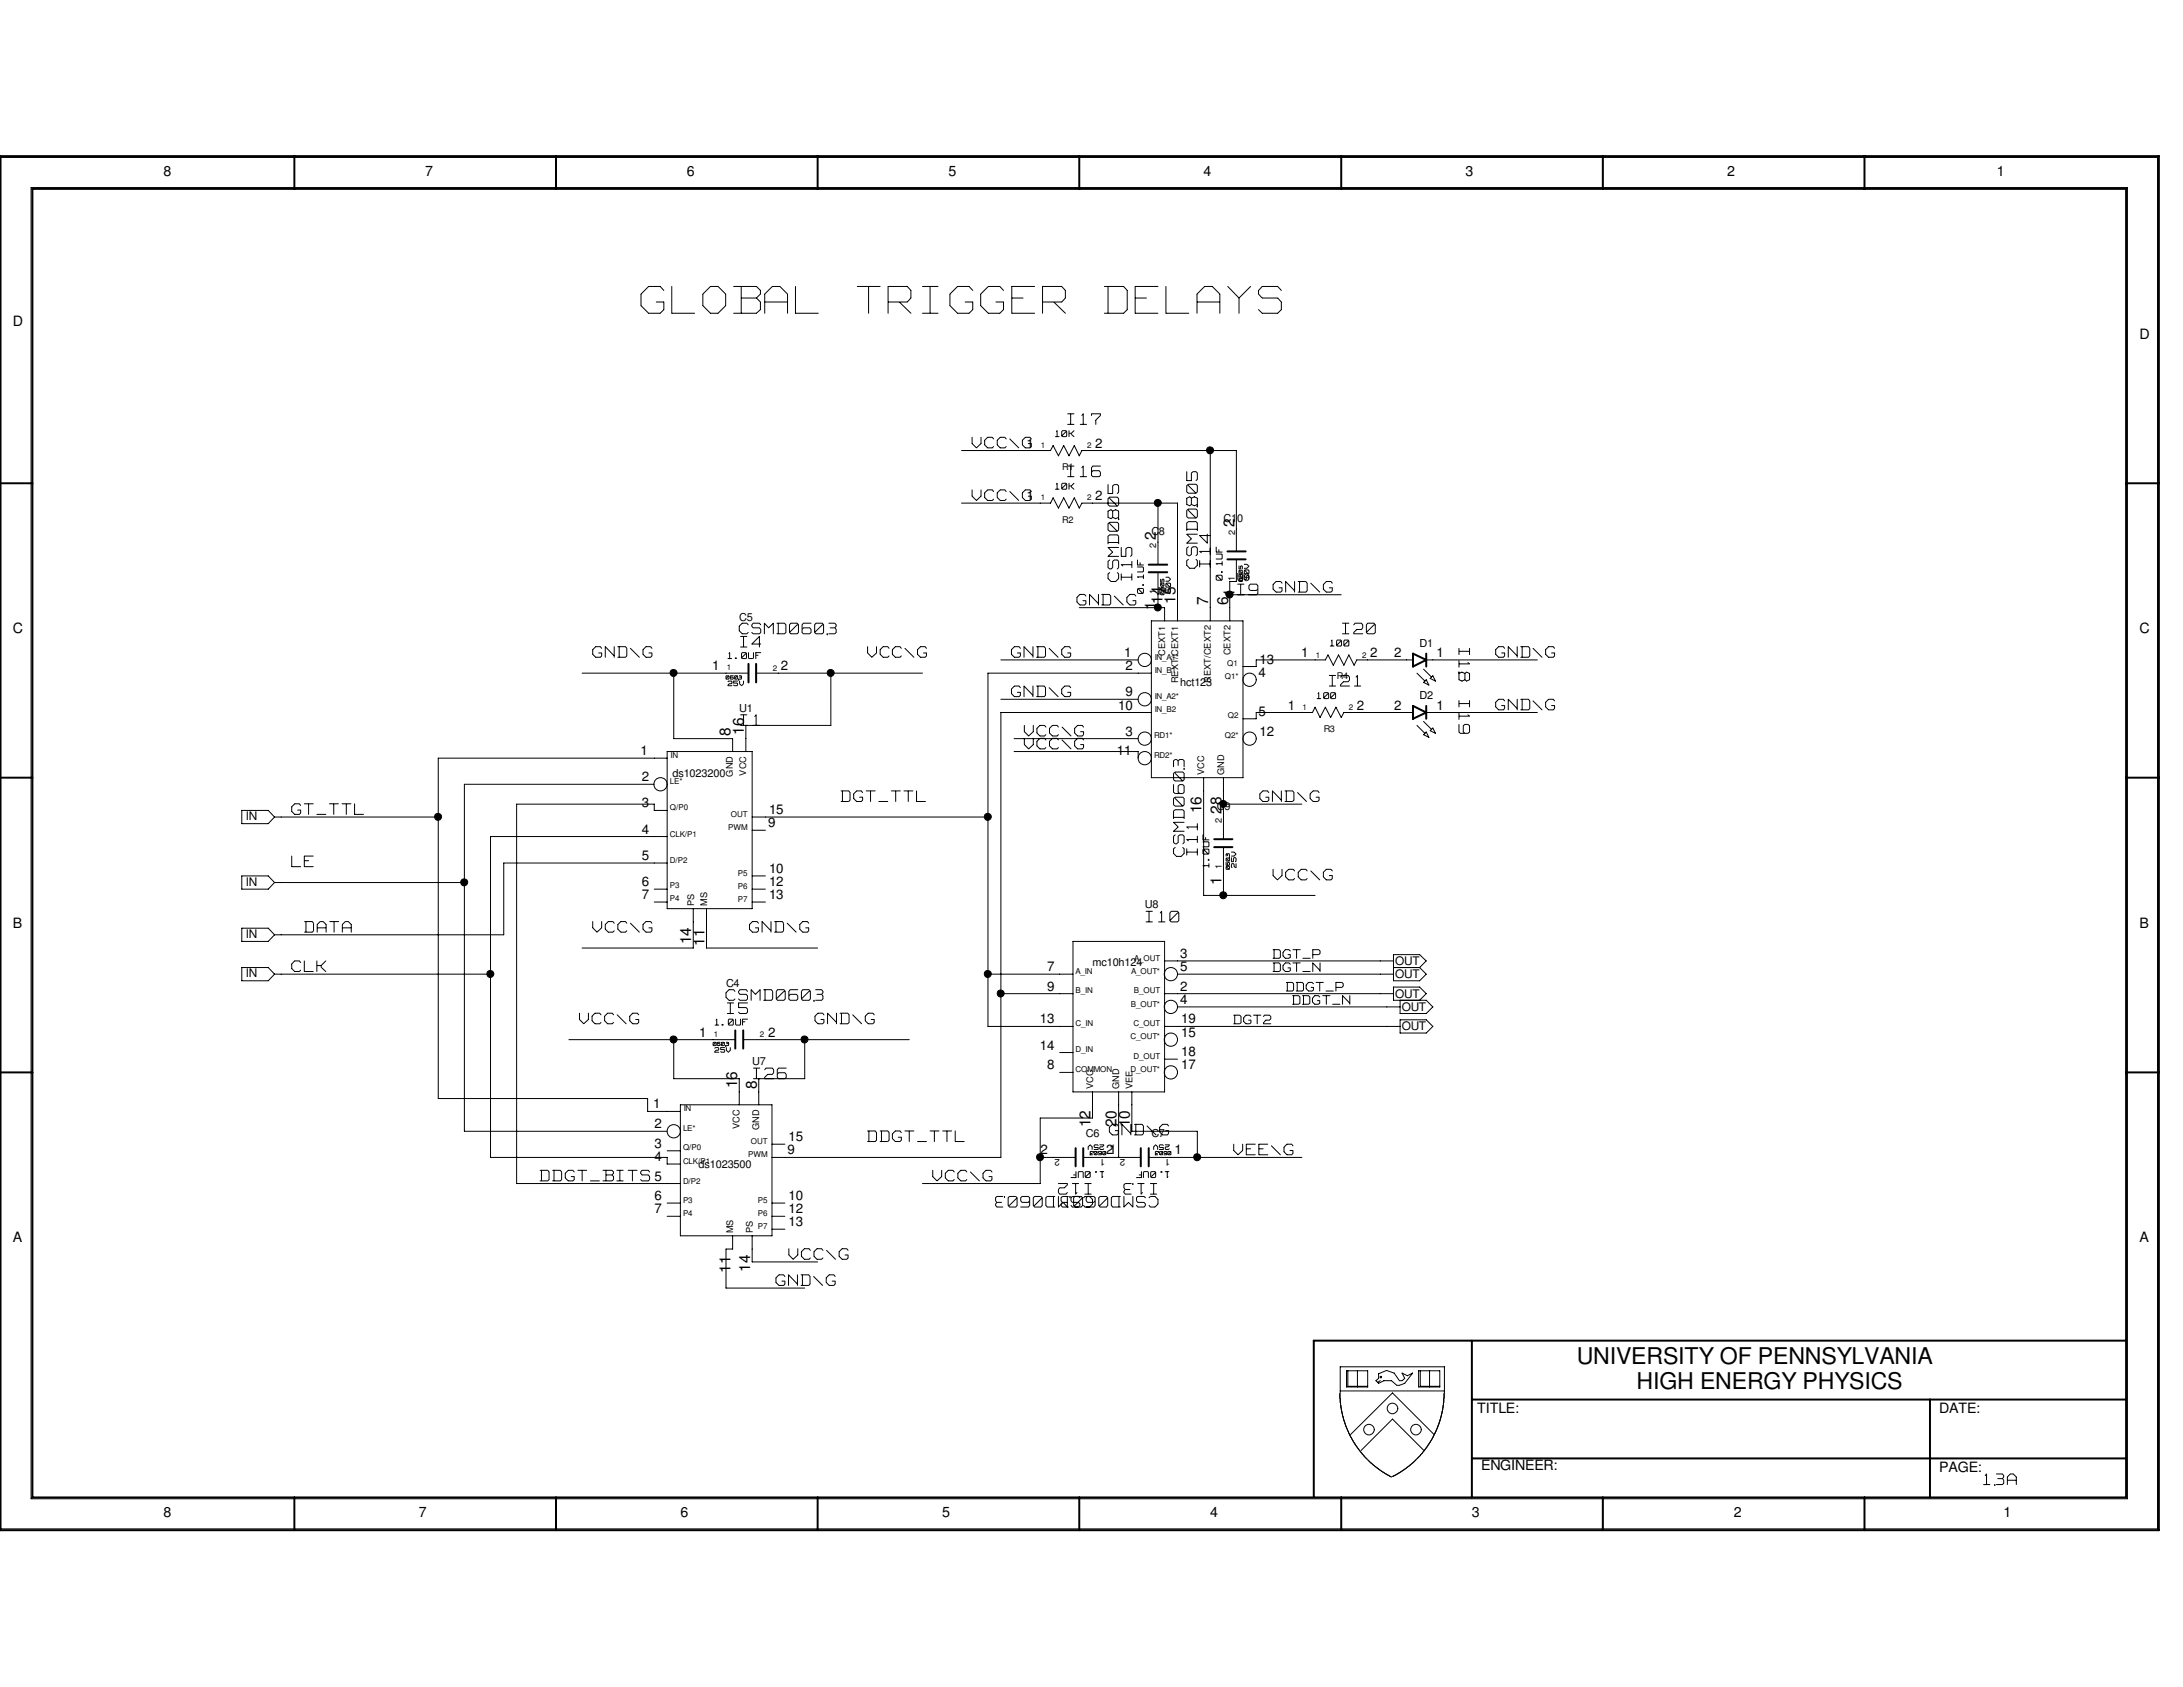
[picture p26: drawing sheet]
<svg xmlns="http://www.w3.org/2000/svg" width="279mm" height="216mm" viewBox="0 0 279 216" stroke-linecap="round" stroke-linejoin="round" font-family="sans-serif">
<defs><g id="words">
<text font-size="6.5" fill="#fff" x="82" y="40.8">GLOBAL TRIGGER DELAYS</text>
<g font-size="3" fill="#fff">
<text x="143.6" y="74.4" transform="rotate(-90 143.6 74.4)">CSMD0805</text>
<text x="145.3" y="74.3" transform="rotate(-90 145.3 74.3)">I15</text>
<text x="153.7" y="72.7" transform="rotate(-90 153.7 72.7)">CSMD0805</text>
<text x="155.3" y="72.6" transform="rotate(-90 155.3 72.6)">I14</text>
<text x="186.3" y="83" transform="rotate(90 186.3 83)">I18</text>
<text x="186.3" y="89.7" transform="rotate(90 186.3 89.7)">I19</text>
<text x="152" y="109.6" transform="rotate(-90 152 109.6)">CSMD0603</text>
<text x="153.7" y="109.4" transform="rotate(-90 153.7 109.4)">I11</text>
<text x="139.7" y="151" transform="rotate(180 139.7 151)">I12</text>
<text x="139.8" y="152.7" transform="rotate(180 139.8 152.7)">CSMD0603</text>
<text x="148" y="151" transform="rotate(180 148 151)">I13</text>
<text x="148.2" y="152.7" transform="rotate(180 148.2 152.7)">CSMD0603</text>
</g>
<g font-size="3">
<text x="201.8" y="174.6">UNIVERSITY OF PENNSYLVANIA</text>
<text x="209.5" y="177.8">HIGH ENERGY PHYSICS</text>
</g>
<g font-size="2.6" fill="#fff">
<text x="124.4" y="57.6">VCC\G</text>
<text x="136.7" y="54.6">I17</text>
<text x="124.4" y="64.3">VCC\G</text>
<text x="136.7" y="61.3">I16</text>
<text x="137.8" y="77.7">GND\G</text>
<text x="158.4" y="76.4">I9</text>
<text x="162.9" y="76">GND\G</text>
<text x="94.6" y="81.4">CSMD0603</text>
<text x="94.8" y="83.1">I4</text>
<text x="171.8" y="81.4">I20</text>
<text x="75.9" y="84.4">GND\G</text>
<text x="111" y="84.4">VCC\G</text>
<text x="129.5" y="89.4">GND\G</text>
<text x="129.5" y="84.4">GND\G</text>
<text x="170.1" y="88.1">I21</text>
<text x="191.4" y="84.4">GND\G</text>
<text x="94.8" y="93.1">I1</text>
<text x="131.1" y="94.4">VCC\G</text>
<text x="191.4" y="91.1">GND\G</text>
<text x="131.1" y="96.1">VCC\G</text>
<text x="37.3" y="104.5">GT_TTL</text>
<text x="107.7" y="102.8">DGT_TTL</text>
<text x="161.2" y="102.8">GND\G</text>
<text x="37.3" y="111.2">LE</text>
<text x="162.9" y="112.9">VCC\G</text>
<text x="39" y="119.5">DATA</text>
<text x="75.9" y="119.5">VCC\G</text>
<text x="95.9" y="119.5">GND\G</text>
<text x="146.7" y="118.2">I10</text>
<text x="37.3" y="124.6">CLK</text>
<text x="74.2" y="131.3">VCC\G</text>
<text x="92.9" y="128.3">CSMD0603</text>
<text x="93.1" y="130">I5</text>
<text x="104.3" y="131.3">GND\G</text>
<text x="96.4" y="138.3">I26</text>
<text x="111" y="146.3">DDGT_TTL</text>
<text x="142" y="145.5">GND\G</text>
<text x="157.9" y="148">VEE\G</text>
<text x="69.1" y="151.4">DDGT_BITS</text>
<text x="119.4" y="151.4">VCC\G</text>
<text x="101" y="161.4">VCC\G</text>
<text x="99.3" y="164.8">GND\G</text>
<text x="253.9" y="190.2">13A</text>
</g>
<g font-size="2.1" fill="#fff">
<text x="162.9" y="124.5">DGT_N</text>
<text x="162.9" y="122.9">DGT_P</text>
<text x="157.9" y="131.2">DGT2</text>
<text x="164.6" y="127">DDGT_P</text>
<text x="165.4" y="128.7">DDGT_N</text>
</g>
<g font-size="2">
<text x="148" y="69" transform="rotate(-90 148 69)">2</text>
<text x="158" y="67.4" transform="rotate(-90 158 67.4)">2</text>
<text x="148.8" y="77.3" transform="rotate(-90 148.8 77.3)">14</text>
<text x="150.5" y="77.3" transform="rotate(-90 150.5 77.3)">15</text>
<text x="154.6" y="77.4" transform="rotate(-90 154.6 77.4)">7</text>
<text x="157.2" y="77.4" transform="rotate(-90 157.2 77.4)">6</text>
<text x="158" y="76.4" transform="rotate(-90 158 76.4)">1</text>
<text x="148" y="78.1" transform="rotate(-90 148 78.1)">1</text>
<text x="93.5" y="94.2" transform="rotate(-90 93.5 94.2)">8</text>
<text x="95.2" y="94.1" transform="rotate(-90 95.2 94.1)">16</text>
<text x="153.8" y="104.1" transform="rotate(-90 153.8 104.1)">16</text>
<text x="156.3" y="104.2" transform="rotate(-90 156.3 104.2)">28</text>
<text x="156.3" y="113.2" transform="rotate(-90 156.3 113.2)">1</text>
<text x="88.5" y="120.9" transform="rotate(-90 88.5 120.9)">14</text>
<text x="90.2" y="121" transform="rotate(-90 90.2 121)">11</text>
<text x="94.4" y="139.3" transform="rotate(-90 94.4 139.3)">16</text>
<text x="96.9" y="139.4" transform="rotate(-90 96.9 139.4)">8</text>
<text x="139.6" y="144.3" transform="rotate(-90 139.6 144.3)">12</text>
<text x="142.9" y="144.3" transform="rotate(-90 142.9 144.3)">20</text>
<text x="144.6" y="144.3" transform="rotate(-90 144.6 144.3)">10</text>
<text x="93.5" y="162.9" transform="rotate(-90 93.5 162.9)">11</text>
<text x="96" y="162.7" transform="rotate(-90 96 162.7)">14</text>
</g>
<g font-size="1.8">
<text x="20.9" y="22.5">8</text>
<text x="54.4" y="22.5">7</text>
<text x="87.9" y="22.5">6</text>
<text x="121.4" y="22.5">5</text>
<text x="154.1" y="22.5">4</text>
<text x="187.6" y="22.5">3</text>
<text x="221.1" y="22.5">2</text>
<text x="255.6" y="22.5">1</text>
<text x="1.7" y="41.7">D</text>
<text x="273.8" y="43.4">D</text>
<text x="1.7" y="81.1">C</text>
<text x="273.8" y="81.1">C</text>
<text x="1.7" y="118.7">B</text>
<text x="273.8" y="118.7">B</text>
<text x="1.7" y="159">A</text>
<text x="273.8" y="159">A</text>
<text x="189.1" y="180.9">TITLE:</text>
<text x="248.2" y="180.9">DATE:</text>
<text x="189.6" y="188.1">ENGINEER:</text>
<text x="248.2" y="188.4">PAGE:</text>
<text x="20.9" y="194.1">8</text>
<text x="53.6" y="194.1">7</text>
<text x="87.1" y="194.1">6</text>
<text x="120.6" y="194.1">5</text>
<text x="154.9" y="194.1">4</text>
<text x="188.4" y="194.1">3</text>
<text x="221.9" y="194.1">2</text>
<text x="256.4" y="194.1">1</text>
</g>
<g font-size="1.7">
<text x="131.4" y="57.3">1</text>
<text x="140.2" y="57.3">2</text>
<text x="131.4" y="64">1</text>
<text x="140.2" y="64">2</text>
<text x="91.1" y="85.8">1</text>
<text x="99.9" y="85.8">2</text>
<text x="143.9" y="84.1">1</text>
<text x="144.1" y="85.8">2</text>
<text x="144.1" y="89.1">9</text>
<text x="161.1" y="86.6">4</text>
<text x="161.2" y="84.9">13</text>
<text x="166.5" y="84.1">1</text>
<text x="175.3" y="84.1">2</text>
<text x="178.4" y="84.1">2</text>
<text x="183.9" y="84.1">1</text>
<text x="143.1" y="90.8">10</text>
<text x="144.1" y="94.1">3</text>
<text x="161.1" y="91.6">5</text>
<text x="161.2" y="94.1">12</text>
<text x="164.8" y="90.8">1</text>
<text x="173.7" y="90.8">2</text>
<text x="178.4" y="90.8">2</text>
<text x="183.9" y="90.8">1</text>
<text x="82" y="96.6">1</text>
<text x="82.1" y="100">2</text>
<text x="143" y="96.6">11</text>
<text x="82.1" y="103.3">3</text>
<text x="82.1" y="106.7">4</text>
<text x="98.3" y="105.9">9</text>
<text x="98.4" y="104.2">15</text>
<text x="82.1" y="113.4">6</text>
<text x="82.1" y="110.1">5</text>
<text x="98.4" y="113.4">12</text>
<text x="98.4" y="111.7">10</text>
<text x="82.1" y="115.1">7</text>
<text x="98.4" y="115.1">13</text>
<text x="134" y="124.3">7</text>
<text x="151" y="124.3">5</text>
<text x="151" y="122.6">3</text>
<text x="133.1" y="131">13</text>
<text x="134" y="126.8">9</text>
<text x="151" y="128.5">4</text>
<text x="151" y="126.8">2</text>
<text x="151.2" y="131">19</text>
<text x="89.5" y="132.7">1</text>
<text x="98.3" y="132.7">2</text>
<text x="133.1" y="134.3">14</text>
<text x="134" y="136.9">8</text>
<text x="151.2" y="136.9">17</text>
<text x="151.2" y="135.2">18</text>
<text x="151.2" y="132.7">15</text>
<text x="83.6" y="141.9">1</text>
<text x="83.8" y="146.9">3</text>
<text x="83.8" y="144.4">2</text>
<text x="83.8" y="148.6">4</text>
<text x="100.8" y="147.7">9</text>
<text x="100.9" y="146">15</text>
<text x="133.2" y="147.7">2</text>
<text x="141.6" y="147.7">21</text>
<text x="150.3" y="147.7">1</text>
<text x="83.8" y="155.3">7</text>
<text x="83.8" y="153.6">6</text>
<text x="83.8" y="151.1">5</text>
<text x="100.9" y="155.3">12</text>
<text x="100.9" y="153.6">10</text>
<text x="100.9" y="156.9">13</text>
</g>
<g font-size="1.7" fill="#fff">
<text x="146.6" y="75.9" transform="rotate(-90 146.6 75.9)">0.1UF</text>
<text x="156.7" y="74.3" transform="rotate(-90 156.7 74.3)">0.1UF</text>
<text x="155" y="111" transform="rotate(-90 155 111)">1.0UF</text>
<text x="141.3" y="149.7" transform="rotate(180 141.3 149.7)">1.0UF</text>
<text x="149.6" y="149.7" transform="rotate(180 149.6 149.7)">1.0UF</text>
</g>
<g font-size="1.5" fill="#fff">
<text x="135.1" y="56">10K</text>
<text x="135.1" y="62.7">10K</text>
<text x="170.3" y="82.8">100</text>
<text x="93.2" y="84.4">1.0UF</text>
<text x="168.6" y="89.5">100</text>
<text x="91.5" y="131.3">1.0UF</text>
</g>
<g font-size="1.5">
<text x="31.5" y="105">IN</text>
<text x="31.5" y="113.4">IN</text>
<text x="31.5" y="125.1">IN</text>
<text x="31.5" y="120.1">IN</text>
<text x="178.6" y="125.2">OUT</text>
<text x="178.6" y="123.5">OUT</text>
<text x="178.6" y="127.7">OUT</text>
<text x="179.4" y="131.9">OUT</text>
<text x="179.4" y="129.3">OUT</text>
</g>
<g font-size="1.4">
<text x="147.4" y="68.5">C8</text>
<text x="156.6" y="66.8">C10</text>
<text x="158.2" y="74.4">U9</text>
<text x="94.6" y="79.4">C5</text>
<text x="181.7" y="82.8">D1</text>
<text x="151" y="87.8">hct123</text>
<text x="181.7" y="89.5">D2</text>
<text x="94.6" y="91.1">U1</text>
<text x="86.1" y="99.5">ds1023200</text>
<text x="155.7" y="103.7">C9</text>
<text x="146.5" y="116.2">U8</text>
<text x="139.8" y="123.7">mc10h124</text>
<text x="92.9" y="126.3">C4</text>
<text x="96.3" y="136.4">U7</text>
<text x="89.4" y="149.5">ds1023500</text>
<text x="139" y="145.5">C6</text>
<text x="147.4" y="145.5">C7</text>
</g>
<g font-size="1.4" fill="#fff">
<text x="150" y="75.9" transform="rotate(-90 150 75.9)">50V</text>
<text x="160.1" y="74.2" transform="rotate(-90 160.1 74.2)">50V</text>
<text x="158.4" y="111" transform="rotate(-90 158.4 111)">25V</text>
<text x="141.3" y="146.3" transform="rotate(180 141.3 146.3)">25V</text>
<text x="149.6" y="146.3" transform="rotate(180 149.6 146.3)">25V</text>
</g>
<g font-size="1.2">
<text x="135.9" y="60.2">R1</text>
<text x="135.9" y="66.9">R2</text>
<text x="148" y="70.2" transform="rotate(-90 148 70.2)">2</text>
<text x="158.1" y="68.5" transform="rotate(-90 158.1 68.5)">2</text>
<text x="148" y="76" transform="rotate(-90 148 76)">1</text>
<text x="158" y="74.3" transform="rotate(-90 158 74.3)">1</text>
<text x="149.1" y="83.9" transform="rotate(-90 149.1 83.9)">CEXT1</text>
<text x="157.5" y="83.9" transform="rotate(-90 157.5 83.9)">CEXT2</text>
<text x="150.8" y="87.5" transform="rotate(-90 150.8 87.5)">REXT/CEXT1</text>
<text x="155" y="87.4" transform="rotate(-90 155 87.4)">REXT/CEXT2</text>
<text x="171.1" y="87">R4</text>
<text x="169.4" y="93.7">R3</text>
<text x="93.8" y="99.4" transform="rotate(-90 93.8 99.4)">GND</text>
<text x="95.5" y="99.3" transform="rotate(-90 95.5 99.3)">VCC</text>
<text x="154.1" y="99.2" transform="rotate(-90 154.1 99.2)">VCC</text>
<text x="156.7" y="99.2" transform="rotate(-90 156.7 99.2)">GND</text>
<text x="156.4" y="105.4" transform="rotate(-90 156.4 105.4)">2</text>
<text x="156.4" y="111.2" transform="rotate(-90 156.4 111.2)">1</text>
<text x="88.9" y="116" transform="rotate(-90 88.9 116)">PS</text>
<text x="90.5" y="116" transform="rotate(-90 90.5 116)">MS</text>
<text x="139.9" y="139.4" transform="rotate(-90 139.9 139.4)">VCC</text>
<text x="143.3" y="139.4" transform="rotate(-90 143.3 139.4)">GND</text>
<text x="144.9" y="139.4" transform="rotate(-90 144.9 139.4)">VEE</text>
<text x="94.7" y="144.5" transform="rotate(-90 94.7 144.5)">VCC</text>
<text x="97.2" y="144.6" transform="rotate(-90 97.2 144.6)">GND</text>
<text x="135.6" y="148.3" transform="rotate(180 135.6 148.3)">2</text>
<text x="141.4" y="148.3" transform="rotate(180 141.4 148.3)">1</text>
<text x="144" y="148.3" transform="rotate(180 144 148.3)">2</text>
<text x="149.8" y="148.3" transform="rotate(180 149.8 148.3)">1</text>
<text x="93.9" y="157.8" transform="rotate(-90 93.9 157.8)">MS</text>
<text x="96.4" y="157.8" transform="rotate(-90 96.4 157.8)">PS</text>
</g>
<g font-size="1.2" fill="#fff">
<text x="93.2" y="87.9">25V</text>
<text x="91.5" y="134.8">25V</text>
</g>
<g font-size="1">
<text x="133.2" y="57.4">1</text>
<text x="139.1" y="57.4">2</text>
<text x="133.2" y="64.1">1</text>
<text x="139.1" y="64.1">2</text>
<text x="93" y="85.8">1</text>
<text x="98.9" y="85.9">2</text>
<text x="147.8" y="86.1">IN_B1</text>
<text x="147.8" y="89.5">IN_A2*</text>
<text x="147.8" y="84.4">IN_A1*</text>
<text x="156.8" y="87">Q1*</text>
<text x="157.1" y="85.3">Q1</text>
<text x="168.4" y="84.2">1</text>
<text x="174.3" y="84.2">2</text>
<text x="147.7" y="94.5">RD1*</text>
<text x="147.8" y="91.1">IN_B2</text>
<text x="156.8" y="94.5">Q2*</text>
<text x="157.1" y="91.9">Q2</text>
<text x="166.7" y="90.8">1</text>
<text x="172.6" y="90.8">2</text>
<text x="85.7" y="100.3">LE*</text>
<text x="85.8" y="97">IN</text>
<text x="147.7" y="97">RD2*</text>
<text x="85.7" y="107.1">CLK/P1</text>
<text x="85.7" y="103.7">Q/P0</text>
<text x="93.2" y="106.2">PWM</text>
<text x="93.6" y="104.5">OUT</text>
<text x="85.7" y="113.7">P3</text>
<text x="85.7" y="110.4">D/P2</text>
<text x="94.4" y="112.1">P5</text>
<text x="94.4" y="113.7">P6</text>
<text x="85.7" y="115.4">P4</text>
<text x="94.4" y="115.4">P7</text>
<text x="137.7" y="124.6">A_IN</text>
<text x="144.8" y="124.6">A_OUT*</text>
<text x="145.2" y="122.9">A_OUT</text>
<text x="137.7" y="131.3">C_IN</text>
<text x="137.7" y="127.1">B_IN</text>
<text x="144.7" y="128.8">B_OUT*</text>
<text x="145.1" y="131.3">C_OUT</text>
<text x="145.1" y="127.1">B_OUT</text>
<text x="91.4" y="132.7">1</text>
<text x="97.2" y="132.7">2</text>
<text x="137.7" y="134.7">D_IN</text>
<text x="137.7" y="137.2">COMMON</text>
<text x="144.7" y="133">C_OUT*</text>
<text x="144.7" y="137.2">D_OUT*</text>
<text x="145.1" y="135.5">D_OUT</text>
<text x="87.5" y="142.2">IN</text>
<text x="87.4" y="147.2">Q/P0</text>
<text x="87.4" y="148.9">CLK/P1</text>
<text x="87.4" y="144.7">LE*</text>
<text x="95.8" y="148.1">PWM</text>
<text x="96.1" y="146.4">OUT</text>
<text x="87.4" y="155.6">P4</text>
<text x="87.4" y="154">P3</text>
<text x="87.4" y="151.5">D/P2</text>
<text x="97" y="155.6">P6</text>
<text x="97" y="153.9">P5</text>
<text x="97" y="157.3">P7</text>
</g>
<g font-size="1" fill="#fff">
<text x="149.1" y="76.1" transform="rotate(-90 149.1 76.1)">0805</text>
<text x="159.2" y="74.4" transform="rotate(-90 159.2 74.4)">0805</text>
<text x="157.5" y="111.3" transform="rotate(-90 157.5 111.3)">0603</text>
<text x="141.5" y="147.2" transform="rotate(180 141.5 147.2)">0603</text>
<text x="149.9" y="147.2" transform="rotate(180 149.9 147.2)">0603</text>
</g>
<g font-size=".8" fill="#fff">
<text x="92.9" y="87">0603</text>
<text x="91.3" y="133.9">0603</text>
</g>
</g></defs>
<g fill="none" stroke="#000" stroke-width=".25">
<path d="M0 20h276.3v175.8h-276.3zM37.7 20v4.2M71.2 20v4.2M104.6 20v4.2M138.1 20v4.2M171.7 20v4.2M205.1 20v4.2M238.6 20v4.2M4.1 24.2h268v167.4h-268zM0 61.8h4.1M147 73.2h2.4M147 72.3h2.4"/>
<path d="M157.1 71.6h2.3M157.1 70.6h2.3M272.1 61.8h4.2M0 99.5h4.1M95.8 85v2.3M96.8 85v2.3M180.8 83.7l1.7 .8-1.7 .8zM180.8 90.3l1.7 .9-1.7 .8zM182.5 83.7v1.6M182.5 90.3v1.7M272.1 99.5h4.2M155.4 108.4h2.3"/>
<path d="M155.4 107.4h2.3M0 137.2h4.1M94.1 131.9v2.3M95.1 131.9v2.3M272.1 137.2h4.2M137.7 146.9v2.4M138.6 146.9v2.4M146 146.9v2.4M147 146.9v2.4M188.4 179.1h83.7M188.4 171.6v20M247 179.1v12.5"/>
<path d="M272.1 171.6h-104v19.9M37.7 191.6v4.2M71.2 191.6v4.2M104.6 191.6v4.2M138.1 191.6v4.2M171.7 191.6v4.2M188.4 186.6h83.7M205.1 191.6v4.2M238.6 191.6v4.2"/>
</g>
<g fill="none" stroke="#000" stroke-width=".13">
<path d="M.1 20.2h276v175.5h-276zM4 24h268.3v167.8h-268.3zM82 37.7v1.4M82 39.1l1 1M83 36.7l-1 .9M83.1 36.7h1.4M84 38.7h.9M84.5 36.7l.5 .5M85 39.6l-.5 .5M85 38.7v.9M86 36.7v3.4M90 39.1l.9 1"/>
<path d="M90 37.7v1.4M90.9 36.7l-.9 .9M91 36.7h.9M91.9 36.7l1 .9M92.9 37.7v1.4M92.9 39.1l-1 1M93.9 36.7h2.9M94.9 36.7v3.3M94.9 38.1h1.9M96.8 36.7l.5 .5M96.8 38.1l.5 .6M97.3 37.6l-.4 .5"/>
<path d="M97.3 37.2v.4M97.3 38.7v.9M97.3 39.6l-.5 .5M97.9 37.7v2.4M97.9 38.7h2.9M98.8 36.7l-.9 .9M98.9 36.7h.9M99.8 36.7l1 .9M100.8 37.7v2.4M101.8 36.7v3.4M109.7 36.7h2.9M111.2 36.7v3.4"/>
<path d="M113.7 36.7h2.4M113.7 36.7v3.4M113.7 38.7h2.4M115.1 38.7l1.5 1.4M116.1 36.7l.5 .5M116.6 38.1l-.5 .6M116.6 37.2v.9M118.1 36.7h2M119 36.7v3.3M121.6 37.7v1.4M121.6 39.1l1 1M122.6 36.7l-1 .9"/>
<path d="M122.6 36.7h1.4M123.5 38.7h1M124 36.7l.5 .5M124.5 39.6l-.5 .5M124.5 38.7v.9M125.5 37.7v1.4M125.5 39.1l1 1M126.5 36.7l-1 .9M126.5 36.7h1.4M127.5 38.7h.9M128 36.7l.4 .5M128.4 39.6l-.4 .5"/>
<path d="M128.4 38.7v.9M129.5 36.7h2.9M129.5 36.7v3.4M129.5 38.1h1.4M133.4 36.7h2.4M133.4 36.7v3.4M133.5 38.7h2.3M134.9 38.7l1.5 1.4M135.9 36.7l.5 .5M136.4 38.1l-.5 .6M136.4 37.2v.9M141.4 36.7h2.4"/>
<path d="M141.8 36.7v3.3M143.8 36.7l.5 .5M144.3 37.2v2.4M144.3 39.6l-.5 .5M145.3 36.7h2.9M145.3 36.7v3.4M145.3 38.1h1.4M149.2 36.7v3.4M153.2 37.7v2.4M153.2 38.7h2.9M154.2 36.7l-1 .9M154.2 36.7h.9"/>
<path d="M155.2 36.7l.9 .9M156.1 37.7v2.4M157.1 36.7l1.4 1.4M158.6 38.2v1.9M160.1 36.7l-1.5 1.4M161.1 37.2v.4M161.1 37.6l.4 .5M161.1 39.6l.4 .5M161.5 36.7l-.4 .4M161.6 36.7h1.9M161.6 38.1h1.9M163.5 36.7l.5 .5"/>
<path d="M163.5 38.1l.5 .6M164 38.7v.9M164 39.6l-.5 .5M83.1 40.1h1.4M86 40.1h2.9M91 40.1h.9M93.9 40.1h2.9M101.9 40.1h2.8M118.1 40.1h2M122.6 40.1h1.4M123.1 57.7h11.4l.3-.7 .7 1.3 .6-1.3 .7 1.3 .7-1.3 .6 1.3 .4-.6h19.7v12.9M124.4 56.8l.5 .5"/>
<path d="M124.4 56v.7M125.6 56v.7M125.6 56.8l-.6 .5M126 56.4v.5M126 56.9l.4 .4M126.4 56l-.4 .3M126.4 56h.6M126.4 57.3h.6M126.5 40.1h1.4M127 56l.2 .2M127.2 57.1l-.2 .2M127.6 56.4v.5"/>
<path d="M127.6 56.9l.4 .4M128 56l-.4 .3M128.1 56h.5M128.1 57.3h.5M128.6 56l.2 .2M128.8 57.1l-.2 .2M129.2 56.2l1.2 1.1M129.5 40.1h2.9M130.9 56.4v.5M130.9 56.9l.3 .4M131.2 56l-.3 .3M131.3 56h.5"/>
<path d="M131.3 57.3h.5M131.6 56.8h.4M131.8 56l.2 .2M132 57.1l-.2 .2M132 56.8v.3M135.1 55.9h.5M135.3 55.1l-.1 .1M135.3 55.2v.6M135.9 55.8l.1 .1M135.9 55.3v.5M136 55.1l-.1 .1M136 55.9h.4"/>
<path d="M136 55.1h.4M136.4 55.3l-.5 .5M136.4 55.2h.1M136.4 55.1l.1 .1M136.5 55.8l-.1 .1M136.5 55.3v.5M136.7 53h.8M136.7 54.3h.8M136.7 59.6h.8M136.8 55.1v.8M136.9 55.5h.2M137 53v1.3"/>
<path d="M137 59.7v1.3M137.1 55.5v.1M137.2 55.6l.3 .3M137.5 55.1l-.4 .4M138.3 54.3h.8M138.6 53l-.1 .2M138.6 59.6l-.1 .3M138.6 53v1.3M138.6 59.7v1.3M139.7 53v.2M139.7 59.9v.9M139.7 53h1.1"/>
<path d="M139.9 59.6l-.2 .3M139.9 59.6h.9M140.3 53.8v.5M140.8 53.2l-.5 .6M140.8 53v.2M141.4 40.1h2.4M145.3 40.1h2.9M149.3 40.1h2.8M154.9 57.7v21.8M161.6 40.1h1.9M95 79.8l-.4 .3M95 79.8h.5"/>
<path d="M95.6 79.8l.2 .2M96.2 80v.1M96.4 79.8l-.1 .1M96.4 79.8h.8M97.2 79.8l.2 .2M97.8 79.8l.5 .5M97.8 79.8v1.3M99 79.8v1.3M99 79.8l-.6 .5M99.4 79.8h1M99.6 79.8v1.3M100.4 79.8l.2 .2"/>
<path d="M101.2 79.8l-.2 .2M101.3 79.8h.7M102 80h.2M102 79.8l.2 .2M102.8 79.8l-.1 .2M102.9 79.8h.9M104.4 79.8l-.1 .2M104.5 79.8h.7M105.2 80h.2M105.2 79.8l.2 .2M106.1 79.8h.7M106.8 79.8l.2 .2"/>
<path d="M123.1 64.4h11.4l.3-.7 .7 1.3 .6-1.3 .7 1.3 .7-1.3 .6 1.3 .4-.6h12.2v15.1M124.4 62.7v.8M124.4 63.5l.5 .5M125.6 62.7v.8M125.6 63.5l-.6 .6M126 63.1v.5M126 63.7l.4 .4M126.4 62.7l-.4 .4M126.4 62.7h.6M126.4 64.1h.6M127 62.7l.2 .2M127.2 63.9l-.2 .2"/>
<path d="M127.6 63.1v.5M127.6 63.7l.4 .4M128 62.7l-.4 .4M128.1 62.7h.5M128.1 64.1h.5M128.6 62.7l.2 .2M128.8 63.9l-.2 .2M129.2 62.9l1.2 1.2M130.9 63.1v.5M130.9 63.7l.3 .4M131.2 62.7l-.3 .4M131.3 62.7h.5"/>
<path d="M131.3 64.1h.5M131.6 63.5h.4M131.8 62.7l.2 .2M132 63.5v.3M132 63.9l-.2 .2M135.1 62.6h.5M135.3 61.8l-.1 .2M135.3 61.9v.7M135.9 62.5l.1 .1M135.9 62v.5M136 61.8l-.1 .2M136 62.6h.4"/>
<path d="M136 61.8h.4M136.4 62l-.5 .5M136.4 62h.1M136.4 61.8l.1 .2M136.5 62.5l-.1 .1M136.5 62v.5M136.7 61h.8M136.8 61.8v.8M136.9 62.2h.2M137.1 62.2v.1M137.2 62.4l.3 .2M137.5 61.8l-.4 .4"/>
<path d="M137.8 76.5v.5M137.8 77l.4 .4M138.1 77.8h11v1.7M138.2 76.1l-.4 .4M138.3 61h.8M138.3 76.1h.5M138.3 77.4h.5M138.6 76.9h.3M138.8 76.1l.2 .2M139 77.3l-.2 .1M139 76.9v.3M139.4 76.1l1.1 1.1"/>
<path d="M139.4 76.1v1.3M139.7 60.8l.2 .2M139.9 60.2l-.2 .2M139.9 60.2h.7M139.9 61h.7M140.6 76.1v1.3M140.7 60.2l.1 .3M140.8 60.5v.3M140.8 60.8l-.1 .2M141 76.1h.9M141 77.4h.9M141.2 76.1v1.3"/>
<path d="M141.8 64.6l.2 .2M141.8 65.4l.4-.2 .2 .2 .4-.2 .4 .2M141.8 66.2l.4 .2 .2-.2 .4 .2 .4-.2M141.8 67.8l.2 .2M141.8 72.6l.2 .2M141.8 63.2h.6M141.8 62v1.1M141.8 63.8v.8M141.8 65.4v.8M141.8 67.1v.7M141.8 68.7v.9M141.8 71.9v.7"/>
<path d="M141.8 73.5v.5M141.8 70.1l.6 .6M141.8 74l.4 .4M141.9 70.1h1.3M141.9 69.4h1.2M141.9 71.2h1.3M142 76.1l.2 .2M142 72.8h.2M142 63.7v.1M142 66.9v.1M142 63.6l-.2 .2M142 66.8l-.2 .2"/>
<path d="M142 68.5l-.2 .1M142 71.7l-.2 .1M142 73.3l-.2 .1M142.1 63.8l.9 .9M142.1 63.6h.9M142.1 64.8h.9M142.1 67.1l.9 .8M142.1 66.8h.9M142.1 68h.9M142.1 68.5h.9M142.2 77.3l-.2 .1M142.2 76.3v.9"/>
<path d="M142.2 74.4h.5M142.4 70.7l-.6 .5M142.4 72.6l-.2 .2M142.4 62.2v.9M142.4 65.4v.8M142.4 71.9v.7M142.6 62l-.2 .2M142.6 71.7l-.2 .1M142.6 76.3l1.2 1.1M142.7 62h.3M142.7 71.7h.3M143 62l.2 .2"/>
<path d="M143 63.6l.2 .2M143 66.8l.2 .2M143 68.5l.2 .1M143 71.7l.2 .1M143 73.3l.2 .1M143.2 66.4h.1M143.2 63l-.2 .2M143.2 64.6l-.2 .2M143.2 67.8l-.2 .2M143.2 72.6l-.2 .2M143.2 62.2v.7M143.2 63.8v.8"/>
<path d="M143.2 65.4v.8M143.2 67.1v.7M143.2 68.7v.9M143.2 71.9v.7M143.2 73.5v.5M143.2 74l-.4 .4M143.5 72.3l.2 .1M143.5 71.2h.6M143.5 70.1v1.1M143.5 73.4v.9M143.6 73.9h1.2M143.6 72.3h1.2"/>
<path d="M144.1 70.3v.9M144.2 76.5v.5M144.2 77l.4 .4M144.3 70.1l-.2 .1M144.4 70.1h.3M144.6 76.1l-.4 .4M144.7 76.1h.5M144.7 77.4h.5M144.7 70.1l.2 .1M144.9 71l-.2 .2M144.9 70.3v.7M144.9 71.8v.8"/>
<path d="M144.9 73.4v.9M145 76.9h.3M145.2 76.1l.2 .2M145.4 77.3l-.2 .1M145.4 76.9v.3M145.6 73.8l.1 .1M145.6 75.9h.1M145.6 71.7v.6M145.6 75.4v.4M145.6 72.6h.6M145.6 73.2h.6M145.6 72.3h.7"/>
<path d="M145.6 73.8h.7M145.7 75.4h.1M145.7 75.3l-.1 .1M145.8 75.4l.4 .5M145.8 75.3h.4M145.8 75.9h.4M145.9 72v.3M146.3 72.6h.1M146.3 74.8h.1M146.3 74.8v.1M146.3 75.3v.1M146.3 74.9h.1"/>
<path d="M146.3 73.1v.1M146.3 72.7v.4M146.3 73.6v.4M146.3 75.4v.4M146.3 75.9h.1M147.4 79.5h11.7v20h-11.7zM148.2 64.4v7.9M148.2 73.2v4.6M148.5 74.5h.2M148.5 74.1v.4M148.5 74.8v.1M148.5 75.3v.2"/>
<path d="M148.5 75.9v.1M148.5 75h.1M148.5 75.3l.2-.1v.1l.1-.1 .2 .1M148.5 75.5h.5M148.5 76.1h.1M148.6 74.7h.1M148.6 75.8h.1M148.6 74.6l-.1 .1M148.6 75.7l-.1 .1M148.6 74.8l.3 .2M148.6 74.6h.3M148.6 75h.3"/>
<path d="M148.6 75.9l.3 .2M148.6 75.7h.3M148.6 76.1h.3M148.7 74.3v.2M148.7 75.3v.2M148.8 74.1l-.1 .1M148.8 74.1h.1M148.9 74.1l.1 .1M148.9 74.6l.1 .1M148.9 75.7l.1 .1M149 75.6h.1M149 74.5h-.1"/>
<path d="M149 74.3v.1M149 74.8v.1M149 75.3v.2M149 75.9v.1M149 75h-.1M149 76.1h-.1M149.2 73.9h.3M149.2 74.4h.3M149.2 74.8v.2M149.2 75.4v.4M149.2 75.1h.1M149.2 75.9h.3"/>
<path d="M149.3 74.6l-.1 .1M149.3 74.7h.1M149.4 74.8l.3 .3M149.4 74.6h.3M149.4 75.1h.3M149.5 75.5v.3M149.6 75.4h-.1M149.6 73.9l.2 .2M149.6 75.4h.1M149.7 74.6l.1 .1M149.7 75.4h.1M149.8 74.2l-.2 .2"/>
<path d="M149.8 75.1h-.1M149.8 74.8v.2M149.8 75.5v.2M149.8 75.8l-.1 .1M151.9 62.9l.2 .2M151.9 63.8l.4-.2 .2 .2 .4-.2 .3 .2M151.9 64.6l.4 .1 .2-.1 .4 .1 .3-.1M151.9 66.1l.2 .2M151.9 71l.2 .1M151.9 61.5h.6M151.9 60.4v1.1M151.9 62.2v.7"/>
<path d="M151.9 63.8v.7M151.9 65.4v.7M151.9 67v.9M151.9 70.2v.7M151.9 71.8v.5M151.9 68.4l.6 .6M151.9 72.3l.4 .4M151.9 67.7h1.3M151.9 68.4h1.3M151.9 69.5h1.3M152.1 62v.1M152.1 65.2v.1"/>
<path d="M152.1 62l-.2 .1M152.1 65.2l-.2 .1M152.1 66.8l-.2 .1M152.1 70l-.2 .1M152.1 71.1h.1M152.1 71.6l-.2 .2M152.1 62h.9M152.1 62.2l.9 .9M152.1 63.1h.9M152.1 65.4l.9 .9M152.1 65.2h.9M152.1 66.3h.9"/>
<path d="M152.1 66.8h.9M152.3 72.7h.5M152.4 69l-.5 .5M152.5 71l-.2 .1M152.5 60.6v.9M152.5 63.8v.7M152.5 70.2v.7M152.7 60.4l-.2 .1M152.7 70l-.2 .1M152.7 60.4h.3M152.7 70h.3M153.1 60.4l.1 .1"/>
<path d="M153.1 62l.1 .1M153.1 65.2l.1 .1M153.1 66.8l.1 .1M153.1 70l.1 .1M153.1 71.6l.1 .2M153.2 64.7h.1M153.2 61.3l-.1 .2M153.2 62.9l-.1 .2M153.2 66.1l-.1 .2M153.2 71l-.1 .1M153.2 72.3l-.3 .4M153.2 60.6v.7"/>
<path d="M153.2 62.2v.7M153.2 63.8v.7M153.2 65.4v.7M153.2 67v.9M153.2 70.2v.7M153.2 71.8v.5M153.5 70.6l.3 .1M153.5 68.5l1 1M153.5 71.8v.8M153.6 68.5h1.3M153.6 70.6h1.3M153.6 72.2h1.3"/>
<path d="M154.5 68.4v1.1M155.7 72.1l.1 .1M155.7 74.2l.1 .1M155.7 70v.7M155.7 73.7v.4M155.7 70.9h.6M155.7 71.5h.6M155.7 70.7h.7M155.7 72.1h.7M155.8 73.7h.1M155.8 73.6l-.1 .1M155.8 73.7l.5 .5"/>
<path d="M155.8 73.6h.5M155.8 74.3h.5M156 70.4v.2M156.3 70.9l.1 .1M156.3 73.2h.1M156.3 73.2v.1M156.3 73.6l.1 .1M156.4 73.3h.1M156.4 71.5h-.1M156.4 71v.4M156.4 71.9v.4M156.4 73.2h.1"/>
<path d="M156.4 73.7v.4M156.4 74.2l-.1 .1M157.4 76.1h14.3M158.2 71.6v2.8h-.8v5.1M158.4 74.8h.8M158.6 72.8h.1M158.6 72.4v.4M158.6 73.1v.2M158.6 73.6v.2M158.6 74.2v.1M158.6 73.3v.1M158.6 73.6l.1-.1v.1l.2-.1 .1 .1"/>
<path d="M158.6 73.8h.4M158.6 74.4h.1M158.6 73v.1M158.6 74.1h.1M158.6 74v.1M158.7 73.1l.2 .2M158.7 73h.2M158.7 73.4h.2M158.7 74.2l.2 .2M158.7 74h.2M158.7 74.4h.2M158.7 72.6v.2"/>
<path d="M158.7 73.6v.2M158.8 74.8v1.3M158.8 72.4l-.1 .1M158.9 72.4h.1M159 72.4v.1M159 73v.1M159 74v.1M159 73.9h.1M159 72.8h.1M159 72.6v.1M159 73.1v.2M159 73.6v.2"/>
<path d="M159 74.2v.1M159 73.3v.1M159 74.4h.1M159.3 72.2h.3M159.3 72.7h.3M159.3 73.1v.2M159.3 73.7v.4M159.3 73.4h.1M159.3 74.2h.2M159.3 73h.1M159.3 72.9v.1M159.4 72.9h.3"/>
<path d="M159.4 73.4h.3M159.4 73.1l.3 .3M159.5 73.8v.3M159.6 73.7h-.1M159.6 72.2l.3 .3M159.6 73.7h.1M159.8 72.9l.1 .1M159.8 73.7h.1M159.8 72.5l-.2 .2M159.9 73.4h-.1M159.9 73.1v.2M159.9 73.8v.2"/>
<path d="M159.9 75v.3M159.9 74.1l-.1 .1M159.9 75.4l.1 .2M160 74.8l-.1 .2M160.1 75.6h.7M160.1 74.8h.7M160.8 74.8l.2 .2M161 75.4l-.2 .2M161 75.9l-.2 .2M161 75v.9M162.9 74.8v.6M162.9 75.4l.4 .4"/>
<path d="M163.3 74.4l-.4 .4M163.4 74.4h.5M163.4 75.8h.5M163.7 75.2h.3M163.9 74.4l.2 .2M164.1 75.6l-.2 .2M164.1 75.2v.4M164.5 74.4l1.2 1.2M164.5 74.5v1.3M165.7 74.4v1.4M166.2 74.4h.9M166.2 75.8h.9"/>
<path d="M166.3 74.5v1.2M167.1 74.4l.2 .2M167.3 75.6l-.2 .2M167.3 74.7v.9M167.8 74.6l1.1 1.2M169.4 74.8v.6M169.4 75.4l.4 .4M169.8 74.4l-.4 .4M169.8 74.4h.5M169.8 75.8h.5M170.1 75.2h.4M170.3 74.4l.2 .2"/>
<path d="M170.5 75.6l-.2 .2M170.5 75.2v.4M171.8 79.8h.8M172.2 79.8v1.3M173.4 79.8l-.1 .2M173.5 79.8h.7M174.2 79.8l.2 .2M175 79.8l-.1 .2M175.1 79.8h.7M175.9 80h.1M175.9 79.8l.1 .2M74.5 86.1h21.3"/>
<path d="M75.9 83.2v.5M75.9 83.7l.3 .4M76.2 82.8l-.3 .3M76.3 82.8h.5M76.3 84.1h.5M76.6 83.6h.4M76.8 82.8l.2 .2M77 83.9l-.2 .2M77 83.6v.3M77.5 82.8v1.3M77.5 82.8l1.1 1.1M78.6 82.8v1.3"/>
<path d="M79.1 82.8h.9M79.1 84.1h.9M79.2 82.8v1.3M80.1 82.8l.1 .2M80.2 83.9l-.1 .2M80.2 83v.9M80.7 83l1.1 1.1M82.3 83.2v.5M82.3 83.7l.4 .4M82.7 82.8l-.4 .3M82.7 82.8h.5M82.7 84.1h.5"/>
<path d="M83.1 83.6h.3M83.3 82.8l.1 .2M83.4 83.6v.3M83.4 83.9l-.1 .2M85.4 96.2h10.9v20.1h-10.9zM85.4 97h-29.3v43.6h26.8v1.6h4.2M86.2 86.1v8.4h7.6v1.7M92.9 86.9h.1M92.9 86.6v.2M93 86.5h-.1M93 86.9h.2M93 86.5h.2"/>
<path d="M93.2 84.3h.4M93.2 87.7v.1M93.2 86.6l-.2 .2M93.2 87.8h.5M93.2 86.5h.1M93.3 87.2h-.1M93.3 87.2h.3M93.3 86.9h-.1M93.3 86.6v.2M93.3 87.5l-.1 .2M93.4 83.5l-.1 .2M93.4 87.5h.2"/>
<path d="M93.4 83.6v.6M93.5 86.9h.1M93.5 86.6v.2M93.5 86.7h.1M93.5 86.5h.1M93.6 86.9h.1M93.6 86.7h.1M93.6 86.5h.3M93.6 87.2h.1M93.7 87.3v.1M93.7 87.4l-.1 .1M93.8 86.7h.1"/>
<path d="M93.9 86.8h.1M93.9 86.9h-.1M93.9 87.7l.1 .1M93.9 87.2v.2M93.9 87.4h.4M93.9 87.2h.5M94 87.8h.3M94 86.9h.1M94 86.6v.2M94.1 86.5h-.1M94.1 84.2h.1M94.1 84.2v.1"/>
<path d="M94.1 86.9h.2M94.1 86.5h.2M94.1 84.3h.1M94.2 84.2v.1M94.3 86.6l-.2 .2M94.3 87.4l.1 .1M94.3 86.5h.1M94.4 87.7l-.1 .1M94.4 86.6v.2M94.4 87.5v.1M94.4 86.9h-.1M94.5 86.9h.1"/>
<path d="M94.6 86.9h.2M94.6 86.5h.2M94.6 80.2v.5M94.6 80.7l.4 .4M94.7 87.5l.2 .2M94.7 87.2v.3M94.7 86.7h.1M94.8 81.4h.8M94.8 82.8h.8M94.8 91.5h.8M94.8 86.5h.1M94.9 86.7h.1"/>
<path d="M94.9 86.6h.1M94.9 84.2l.1 .1M94.9 83.7v.5M94.9 86.8h.1M94.9 86.9h-.1M94.9 86.6l-.1 .1M95 83.5l-.1 .2M95 84.3h.4M95 81.1h.5M95 83.5h.4M95.2 81.5v1.3M95.2 87.2v.3"/>
<path d="M95.2 91.5v1.3M95.2 87.5l-.3 .3M95.4 83.7l-.4 .5M95.5 83.7h.1M95.5 83.5v.2M95.5 92.8v3.4M95.5 84.2v.1M95.5 83.7v.5M95.8 80.9l-.2 .2M95.8 84.2l.1 .1M95.8 83.5v.7M95.9 84.3h.4"/>
<path d="M96.2 80.1l.2 .2M96.2 80.9l.2 .2M96.3 82.4h1.1M96.4 84.2v.1M96.4 81.1h.8M96.4 83.5v.7M96.4 80.3h.8M96.7 83.5h.7M96.7 83.6v.7M96.8 83.9h.2M96.8 91.5l-.2 .2M96.8 86.1h21.3"/>
<path d="M96.8 91.5v1.3M97.2 80.3l.2 .3M97.2 81.5v1.3M97.2 81.4l-1 1M97.4 80.6v.3M97.4 80.9l-.2 .2M99.4 81.1h1M100.6 80.9l-.2 .2M100.6 80v.9M101 80.9l.2 .2M101 80v.9M101.3 81.1h.7"/>
<path d="M102 80l-.9 .9M102.2 80.9l-.2 .2M102.2 80v.9M102.7 80.9l.1 .2M102.7 80v.9M102.8 80.3l-.1 .2M102.9 81.1h.7M102.9 80.3h.7M103.6 80.3l.2 .3M103.8 80.6v.3M103.8 80.9l-.2 .2M104.3 80.9l.1 .2"/>
<path d="M104.3 80v.9M104.5 81.1h.7M105.2 80l-.9 .9M105.4 80.9l-.2 .2M105.4 80v.9M105.9 81.1h.1M106.1 81.1h.7M106.3 80.3h.5M106.3 86.1v6.7h-11.5M106.9 80.4l.1 .2M107 80v.1M107 80.6v.3"/>
<path d="M107 80.9l-.2 .2M107 80.1l-.2 .2M111 83.6l.5 .5M111 82.8v.7M112.2 82.8v.7M112.2 83.6l-.6 .5M112.6 83.2v.5M112.6 83.7l.4 .4M113 82.8l-.4 .3M113.1 82.8h.5M113.1 84.1h.5M113.6 82.8l.2 .2"/>
<path d="M113.8 83.9l-.2 .2M114.2 83.2v.5M114.2 83.7l.4 .4M114.6 82.8l-.4 .3M114.6 82.8h.5M114.6 84.1h.5M115.2 82.8l.2 .2M115.4 83.9l-.2 .2M115.8 83l1.2 1.1M117.4 83.2v.5M117.4 83.7l.4 .4M117.8 82.8l-.4 .3"/>
<path d="M117.9 82.8h.5M117.9 84.1h.5M118.2 83.6h.3M118.4 82.8l.2 .2M118.6 83.9l-.2 .2M118.6 83.6v.3M128.1 84.5h17.6M128.1 89.5h17.6M129.5 83.2v.5M129.5 88.2v.5M129.5 83.7l.3 .4M129.5 88.8l.3 .4"/>
<path d="M129.8 96.2h15.9v.8M129.8 94.5h15.9M129.8 82.8l-.3 .3M129.8 87.8l-.3 .4M129.9 87.8h.5M129.9 82.8h.5M129.9 84.1h.5M129.9 89.2h.5M130.2 83.6h.4M130.2 88.6h.4M130.4 82.8l.2 .2M130.4 87.8l.2 .2"/>
<path d="M130.6 83.9l-.2 .2M130.6 83.6v.3M130.6 88.6v.3M130.6 89l-.2 .2M131.1 82.8l1.1 1.1M131.1 82.8v1.3M131.1 87.8v1.4M131.1 87.8l1.1 1.1M131.1 95.3l.5 .5M131.1 92.8v.8M131.1 94.5v.7M131.1 93.6l.5 .5"/>
<path d="M132.2 82.8v1.3M132.2 87.8v1.4M132.2 92.8v.8M132.2 94.5v.7M132.2 95.3l-.5 .5M132.2 93.6l-.5 .6M132.7 87.8h.9M132.7 82.8h.9M132.7 84.1h.9M132.7 89.2h.9M132.7 93.3v.5M132.7 94.9v.5"/>
<path d="M132.7 95.5l.4 .3M132.7 93.8l.4 .4M132.8 82.8v1.3M132.8 87.8v1.3M133.1 94.5l-.4 .4M133.1 92.8l-.4 .4M133.1 92.8h.5M133.1 94.5h.5M133.1 95.8h.5M133.1 94.2h.5M133.6 82.8l.2 .2M133.6 87.8l.2 .2"/>
<path d="M133.7 94.5l.2 .2M133.7 92.8l.2 .2M133.8 83.9l-.2 .2M133.8 89l-.2 .2M133.8 83v.9M133.8 88.1v.8M133.9 94l-.2 .2M133.9 95.7l-.2 .1M134.3 83l1.1 1.1M134.3 88l1.1 1.2M134.3 93.3v.5M134.3 94.9v.5"/>
<path d="M134.3 95.5l.4 .3M134.3 93.8l.4 .4M134.7 94.5l-.4 .4M134.7 92.8l-.4 .4M134.7 92.8h.6M134.7 94.5h.6M134.7 95.8h.6M134.7 94.2h.6M135.3 94.5l.2 .2M135.3 92.8l.2 .2M135.5 95.7l-.2 .1M135.5 94l-.2 .2"/>
<path d="M135.9 83.2v.5M135.9 88.2v.5M135.9 83.7l.4 .4M135.9 88.8l.4 .4M135.9 93l1.2 1.2M135.9 94.7l1.2 1.1M136.3 82.8l-.4 .3M136.3 87.8l-.4 .4M136.3 87.8h.5M136.3 82.8h.5M136.3 84.1h.5M136.3 89.2h.5"/>
<path d="M136.7 83.6h.3M136.7 88.6h.3M136.9 82.8l.1 .2M136.9 87.8l.1 .2M137 83.9l-.1 .2M137 83.6v.3M137 88.6v.3M137 89l-.1 .2M137.5 95.5l.4 .3M137.5 93.3v.5M137.5 94.9v.5M137.5 93.8l.4 .4"/>
<path d="M137.9 94.5l-.4 .4M137.9 92.8l-.4 .4M138 92.8h.5M138 94.5h.5M138 95.8h.5M138 94.2h.5M138.3 95.3h.3M138.3 93.6h.3M138.5 94.5l.2 .2M138.5 92.8l.2 .2M138.7 95.7l-.2 .1M138.7 93.6v.4"/>
<path d="M138.7 95.3v.3M138.7 94l-.2 .2M147.4 86.1h-21v45.3h10.9M147.4 91.2h-19.3v56.9h-29.3M150.2 99.8l.2 .1M150.2 97.4v.7M150.2 99v.7M150.4 97.2l-.2 .2M150.4 98.8v.2M150.4 98.8l-.2 .2M150.5 97.2h.1M150.5 99l.8 .9"/>
<path d="M150.5 98.8h.8M150.5 99.9h.8M150.6 97.2l.2 .2M150.8 97.4v.6M151 97.2l-.2 .1M151 97.2h.3M151.4 97.2l.2 .2M151.4 98.8l.2 .2M151.6 98.3h.1M151.6 99.8l-.2 .1M151.6 97.4v.7M151.6 99v.7"/>
<path d="M154.1 99.5v15.1h14.2M156.6 99.5v7.9M168.6 89.4h.4M168.8 88.6l-.1 .2M168.8 88.7v.7M169.4 89.3l.1 .1M169.4 88.8v.5M169.5 88.6l-.1 .2M169.5 89.4h.4M169.5 88.6h.4M169.9 88.8l-.4 .5M170 88.8h.1"/>
<path d="M170 88.6l.1 .2M170.1 89.3l-.1 .1M170.1 88.8v.5M170.1 87.8h.8M170.1 86.4h.8M170.3 82.7h.4M170.3 89.3l.1 .1M170.3 88.8v.5M170.4 88.6l-.1 .2M170.4 89.4h.4M170.4 88.6h.4M170.5 81.9l-.1 .1"/>
<path d="M170.5 82v.6M170.5 86.5v1.3M170.8 88.8l-.5 .5M170.9 88.8h.1M170.9 88.6v.2M170.9 89.3v.1M170.9 88.8v.5M171.1 82.6l.1 .1M171.1 82.1v.4M171.2 81.9l-.1 .1M171.2 82.7h.4M171.2 81.9h.4"/>
<path d="M171.6 87.7v.1M171.6 82.1l-.5 .4M171.6 82h.1M171.6 81.9l.1 .1M171.6 87.8h1.1M171.7 82.1v.4M171.7 82.6l-.1 .1M171.7 86.4l-.1 .3M171.8 86.4h.7M171.8 81.1h.8M172 87.2l-.4 .4M172 82.1v.4"/>
<path d="M172 82.6l.1 .1M172 87.2h.5M172.1 81.9l-.1 .1M172.1 82.7h.4M172.1 81.9h.4M172.5 82.1l-.5 .4M172.6 82h.1M172.6 81.9v.1M172.6 86.4l.1 .3M172.6 82.1v.4M172.6 82.6v.1M172.7 86.7v.3"/>
<path d="M172.7 87l-.1 .2M173.3 81v.1M173.3 81.1h1.1M173.4 87.8h.8M173.7 80.6l-.4 .3M173.7 80.6h.5M173.7 86.5v1.3M173.7 86.4l-.1 .3M174.4 80v.3M174.4 80.3l-.2 .3M174.9 80.9l.1 .2M174.9 80v.9"/>
<path d="M175.1 81.1h.7M175.8 80l-.9 .9M176 80.9l-.1 .2M176 80v.9M180.8 84.5h-7.1l-.4 .6-.7-1.3-.6 1.3-.7-1.3-.7 1.3-.6-1.3-.4 .7h-8.8v.8h-1.7M180.8 91.2h-8.8l-.3 .6-.7-1.3-.7 1.3-.7-1.3-.6 1.3-.7-1.3-.3 .7h-7.2v.8h-1.7M181.4 86.1l1 1.1M181.4 92.8l1 1.1M182.2 87.3l.3-.3 .4 .7zM182.2 85.6l1 1.1M182.2 94l.3-.3 .4 .7zM182.2 92.3l1 1"/>
<path d="M182.5 84.5h14.3M182.5 91.2h14.3M183.4 86.5l.3 .7-.7-.4zM183.4 93.2l.3 .7-.7-.4zM186.7 86h.1M186.7 87l.4 .2 .4-.2 .2 .2 .4-.2M186.7 86.2l.4-.2 .4 .2 .2-.2 .4 .2M186.7 93.7l.2 .2M186.7 83v.8M186.7 84.6v.8M186.7 86.2v.8M186.7 89.7v.8"/>
<path d="M186.7 91.3v.8M186.7 92.7v.9M186.8 85h1.2M186.8 83.4h1.2M186.8 91.7h1.2M186.8 90h1.2M186.9 93.9h.9M187.3 93.7l.2 .1M187.3 92.9v.7M187.5 92.7l-.2 .2M187.5 86.2v.8M187.5 92.7h.3"/>
<path d="M187.9 84.8l.2 .2M187.9 92.7l.2 .2M187.9 91.5l.2 .2M188.1 93.7l-.2 .2M188.1 83v.8M188.1 86.2v.8M188.1 89.7v.8M188.1 92.9v.7M191.4 83.2v.5M191.4 89.9v.5M191.4 83.7l.4 .4M191.4 90.5l.4 .3"/>
<path d="M191.8 82.8l-.4 .3M191.8 89.5l-.4 .4M191.9 82.8h.5M191.9 84.1h.5M191.9 89.5h.5M191.9 90.8h.5M192.2 83.6h.3M192.2 90.3h.3M192.4 82.8l.2 .2M192.4 89.5l.2 .2M192.6 83.9l-.2 .2M192.6 83.6v.3"/>
<path d="M192.6 90.3v.3M192.6 90.7l-.2 .1M193 82.8l1.1 1.1M193 82.8v1.3M193 89.5v1.3M193 89.5l1.1 1.1M194.2 82.8v1.3M194.2 89.5v1.3M194.6 82.8h1M194.6 84.1h1M194.6 89.5h1M194.6 90.8h1"/>
<path d="M194.8 82.8v1.3M194.8 89.5v1.3M195.6 82.8l.2 .2M195.6 89.5l.2 .2M195.8 83.9l-.2 .2M195.8 90.7l-.2 .1M195.8 83v.9M195.8 89.7v.9M196.2 83l1.2 1.1M196.2 89.7l1.2 1.1M197.8 83.2v.5M197.8 89.9v.5"/>
<path d="M197.8 83.7l.4 .4M197.8 90.5l.4 .3M198.2 82.8l-.4 .3M198.2 89.5l-.4 .4M198.2 82.8h.6M198.2 84.1h.6M198.2 89.5h.6M198.2 90.8h.6M198.6 83.6h.3M198.6 90.3h.3M198.8 82.8l.2 .2M198.8 89.5l.2 .2"/>
<path d="M199 83.9l-.2 .2M199 83.6v.3M199 90.3v.3M199 90.7l-.2 .1M30.9 112.1h3.4l.8 .8-.8 .9h-3.4zM30.9 103.7h3.4l.8 .9-.8 .8h-3.4zM30.9 118.8h3.4l.8 .8-.8 .9h-3.4zM35.1 104.6h21M35.1 112.9h24.3M37.3 103.3v.5M37.3 109.6v1.3M37.3 103.8l.4 .4"/>
<path d="M37.4 110.9h1.1M37.7 102.9l-.4 .4M37.8 104.2h.5M37.8 102.9h.5M38.1 103.7h.3M38.3 102.9l.2 .2M38.5 104.1l-.2 .1M38.5 103.7v.3M38.9 109.6h1.2M38.9 102.9h1.2M38.9 109.6v1.3M39 117.9h.9"/>
<path d="M39 119.3h.9M39 110.2h.5M39 110.9h1.1M39.2 118v1.3M39.5 102.9v1.3M40 117.9l.1 .3M40.1 119.1l-.1 .2M40.1 118.2v.9M40.6 104.2h1.1M40.6 118.4v.9M40.6 118.7h1.1M41 117.9l-.4 .4"/>
<path d="M41 117.9h.3M41.4 117.9l.3 .4M41.7 118.4v.9M42.2 102.9h1.1M42.2 117.9h1.1M42.7 102.9v1.3M42.8 118v1.3M43.8 102.9h1.1M43.8 118.4v.9M43.9 118.7h1M44.2 117.9l-.4 .4M44.2 117.9h.3"/>
<path d="M44.3 102.9v1.3M44.6 117.9l.4 .4M45 118.4v.9M45.4 102.9v1.3M45.4 104.2h1.1M75.9 118.7l.5 .6M75.9 117.9v.8M77 117.9v.8M77 118.7l-.6 .6M77.5 118.4v.5M77.5 118.9l.4 .4M77.9 117.9l-.4 .4"/>
<path d="M77.9 117.9h.5M77.9 119.3h.5M78.4 117.9l.2 .3M78.6 119.1l-.2 .2M79.1 118.4v.5M79.1 118.9l.4 .4M79.5 117.9l-.4 .4M79.5 117.9h.5M79.5 119.3h.5M80.1 117.9l.1 .3M80.2 119.1l-.1 .2M80.7 118.2l1.1 1.1"/>
<path d="M82.3 118.4v.5M82.3 118.9l.4 .4M82.7 117.9l-.4 .4M82.7 117.9h.5M82.7 119.3h.5M83.1 118.7h.3M83.3 117.9l.1 .3M83.4 119.1l-.1 .2M83.4 118.7v.4M83.7 115.4h1.7M83.7 113.8h1.7M83.7 100.4h-24.3v44.4h26"/>
<path d="M85.4 107.1h-22.6v41h22.6v.9h1.7M85.4 103.7h-1.7v-.8h-17.6v48.6h21M85.4 110.4h-20.9v9.2h-29.4M88.7 116.3v5h-14.2M90.4 116.3v5h14.2M95.9 118.4v.5M95.9 118.9l.4 .4M96.3 115.4h1.7M96.3 113.8h1.7M96.3 112.1h1.7M96.3 104.6h30.1M96.3 106.3h1.7"/>
<path d="M96.3 117.9l-.4 .4M96.4 117.9h.5M96.4 119.3h.5M96.7 118.7h.3M96.9 117.9l.2 .3M97.1 119.1l-.2 .2M97.1 118.7v.4M97.5 117.9l1.1 1.2M97.5 118v1.3M98.7 117.9v1.4M99.1 117.9h1M99.1 119.3h1"/>
<path d="M99.3 118v1.3M100.1 117.9l.2 .3M100.3 119.1l-.2 .2M100.3 118.2v.9M100.8 118.2l1.1 1.1M102.4 118.4v.5M102.4 118.9l.3 .4M102.7 117.9l-.3 .4M102.8 117.9h.5M102.8 119.3h.5M103.1 118.7h.4M103.3 117.9l.2 .3"/>
<path d="M103.5 119.1l-.2 .2M103.5 118.7v.4M107.7 101.2h.9M107.7 102.6h.9M107.8 101.3v1.2M108.6 101.2l.2 .2M108.8 102.4l-.2 .2M108.8 101.5v.9M109.3 101.6v.6M109.3 102.2l.3 .4M109.6 101.2l-.3 .4M109.7 101.2h.5"/>
<path d="M109.7 102.6h.5M110 102h.4M110.2 101.2l.2 .2M110.4 102.4l-.2 .2M110.4 102v.4M110.9 101.2h1.1M111.4 101.3v1.3M112.5 102.6h1.1M114.1 101.2h1.1M114.6 101.3v1.3M115.7 101.2h1.1M116.2 101.3v1.3"/>
<path d="M117.3 101.2v1.4M117.3 102.6h1.1M146.7 118h.8M146.7 116.6h.8M147.1 116.7v1.2M148.3 118h.8M148.7 116.6l-.2 .2M148.7 116.7v1.2M149.7 117.8l.2 .2M149.7 116.9v.9M149.9 116.6l-.2 .2M149.9 118h.8"/>
<path d="M149.9 116.6h.8M150.2 101.4l.2 .2M150.2 103l.2 .2M150.2 107.8l.2 .1M150.2 100.4v.9M150.2 102.2v.8M150.2 103.8v1M150.2 107.1v.7M150.2 108.7v.5M150.2 105.2l.6 .6M150.2 109.2l.4 .4M150.2 104.6h1.3"/>
<path d="M150.2 105.2h1.4M150.2 106.4h1.4M150.4 102.1v.1M150.4 102l-.2 .2M150.4 103.6l-.2 .2M150.4 106.8l-.2 .2M150.4 108h.1M150.4 108.5l-.2 .1M150.5 102h.8M150.5 101.6h.8M150.5 102.2l.8 .9M150.5 103.2h.8"/>
<path d="M150.5 103.6h.8M150.6 109.6h.5M150.7 116.9l-.9 .9M150.7 116.8h.1M150.7 116.6l.2 .2M150.7 105.9l-.5 .5M150.8 101.4l.2 .1M150.8 107.8l-.2 .2M150.8 100.6v.7M150.8 107.1v.7M150.9 117.8l-.2 .2M150.9 116.9v.9"/>
<path d="M151 100.4l-.2 .2M151 106.8l-.2 .2M151 100.4h.3M151 106.8h.3M151.4 100.4l.2 .2M151.4 102l.2 .2M151.4 103.6l.2 .2M151.4 106.8l.2 .2M151.4 108.5l.2 .1M151.6 107.8l-.2 .2M151.6 101.4l-.2 .2M151.6 103l-.2 .2"/>
<path d="M151.6 100.6v.7M151.6 102.2v.8M151.6 103.8v1M151.6 107.1v.7M151.6 108.7v.5M151.6 109.2l-.4 .4M151.9 105.8l.2 .2M151.9 107.4l.2 .2M151.9 108.6v.8M151.9 109.1h1.3M151.9 105.8h1.3M151.9 107.4h1.3"/>
<path d="M153.2 105.4v.8M153.2 107v.8M153.2 108.6v.8M154 109.2l.1 .1M154 110.8l.1 .1M154 106.8v.7M154 108.8v.4M154 107.7h.6M154 108.4h.6M154 107.5h.7M154 110.8h.7M154.1 108.7v.1"/>
<path d="M154.1 108.7l-.1 .1M154.1 108.8l.5 .5M154.1 108.7h.5M154.1 109.3h.5M154.3 107.2v.2M154.6 107.7l.1 .1M154.6 108.7l.1 .1M154.6 110h.1M154.6 110v.1M154.7 110.1h.1M154.7 108.3l-.1 .1M154.7 109.2l-.1 .1"/>
<path d="M154.7 107.9v.3M154.7 108.8v.4M154.7 110v.1M154.7 110.5v.5M156.6 108.4v6.2M156.6 102.9h10M156.9 109.4v.2M156.9 109.9v.2M156.9 110.4v.3M156.9 111v.2M156.9 110.2h.1M156.9 110.7h.1"/>
<path d="M156.9 111.2l.1 .1M157 109.3h-.1M157 109.9h.1M157 110.9v.1M157 109.8l-.1 .1M157 110.9l-.1 .1M157 109.3h.1M157 109.9l.3 .3M157 109.8h.3M157 110.2h.3M157 110.7h.3M157 111l.3 .2"/>
<path d="M157 110.9h.3M157 111.3h.3M157.1 109.3h.1M157.1 109.4v.1M157.1 110.5v.2M157.1 110.7h.1M157.2 109.3h-.1M157.2 110.4h-.1M157.2 109.3h.1M157.2 110.4h.1M157.3 109.3h.1M157.3 109.8l.1 .1"/>
<path d="M157.3 110.4h.1M157.3 110.9l.1 .1M157.4 109.6h.1M157.4 109.4v.2M157.4 109.9v.2M157.4 110.5v.2M157.4 111v.2M157.4 110.2h-.1M157.4 110.7h-.1M157.4 111.2l-.1 .1M157.6 109.1h.3M157.6 109.6h.3"/>
<path d="M157.6 110.3h.3M157.6 111h.1M157.6 109.8v.4M157.6 110.7v.2M157.7 110.5l-.1 .1M157.7 110.5h.1M157.9 109.9v.3M157.9 110.5v.1M157.9 109.8v.1M157.9 110.7v.1M157.9 110.9l.2 .1M157.9 109.1l.3 .2"/>
<path d="M158 109.8h.1M158.1 109.8l.1 .1M158.2 109.3l-.3 .3M158.2 111h.1M158.2 110.2l-.1 .1M158.2 109.9v.3M158.2 110.5v.5M161.2 101.6v.6M161.2 102.2l.4 .4M161.6 101.2l-.4 .4M161.7 101.2h.5M161.7 102.6h.5"/>
<path d="M162 102h.3M162.2 101.2l.2 .2M162.4 102.4l-.2 .2M162.4 102v.4M162.9 101.2l1.1 1.2M162.9 101.3v1.3M162.9 111.3v.7M162.9 112.1l.5 .5M164 101.2v1.4M164.1 111.3v.7M164.1 112.1l-.6 .5M164.5 101.2h.9"/>
<path d="M164.5 102.6h.9M164.5 111.7v.5M164.5 112.2l.4 .4M164.6 101.3v1.2M164.9 111.3l-.4 .3M165 111.3h.5M165 112.6h.5M165.4 101.2l.2 .2M165.5 111.3l.2 .2M165.6 102.4l-.2 .2M165.6 101.5v.9M165.7 112.4l-.2 .2"/>
<path d="M166.1 101.4l1.1 1.2M166.2 111.7v.5M166.2 112.2l.3 .4M166.5 111.3l-.3 .3M166.6 111.3h.5M166.6 112.6h.5M167.1 111.3l.2 .2M167.3 112.4l-.2 .2M167.7 101.6v.6M167.7 102.2l.4 .4M167.8 111.5l1.1 1.1M168.1 101.2l-.4 .4"/>
<path d="M168.1 101.2h.5M168.1 102.6h.5M168.4 102h.4M168.7 101.2l.1 .2M168.8 102.4l-.1 .2M168.8 102v.4M169.4 111.7v.5M169.4 112.2l.4 .4M169.8 111.3l-.4 .3M169.8 111.3h.5M169.8 112.6h.5M170.1 112.1h.4"/>
<path d="M170.3 111.3l.2 .2M170.5 112.1v.3M170.5 112.4l-.2 .2M30.9 123.8h3.4l.8 .9-.8 .8h-3.4zM35.1 124.7h27.7M37.3 123.4v.5M37.3 124l.4 .3M37.7 123l-.4 .4M37.8 123h.5M37.8 124.3h.5M38.3 123l.2 .2M38.5 124.2l-.2 .1"/>
<path d="M38.9 123v1.3M39 124.3h1.1M40.6 123v1.3M40.6 123.6h.5M41.1 123.6v.2M41.1 123.8l.6 .5M41.7 123l-.6 .6M72.8 133.1h21.3M74.2 130.5l.5 .5M74.2 129.7v.7M75.3 129.7v.7M75.3 130.5l-.6 .5"/>
<path d="M75.8 130.1v.5M75.8 130.6l.4 .4M76.2 129.7l-.4 .3M76.2 129.7h.5M76.2 131h.5M76.8 129.7l.1 .2M76.9 130.9l-.1 .1M77.4 130.1v.5M77.4 130.6l.4 .4M77.8 129.7l-.4 .3M77.8 129.7h.5M77.8 131h.5"/>
<path d="M78.4 129.7l.1 .2M78.5 130.9l-.1 .1M79 129.9l1.1 1.1M80.6 130.1v.5M80.6 130.6l.4 .4M81 129.7l-.4 .3M81 129.7h.5M81 131h.5M81.4 130.5h.3M81.6 129.7l.1 .2M81.7 130.9l-.1 .1M81.7 130.5v.3"/>
<path d="M86.2 133.1v4.9h8.4v3.4M91.3 133.8h.1M91.3 133.5v.2M91.3 133.4h.1M91.4 133.8h.1M91.4 133.4h.1M91.5 134.6v.1M91.5 131.2h.5M91.5 133.5l-.2 .2M91.5 134.7h.5M91.6 134.1l-.1 .1M91.6 133.4h.1"/>
<path d="M91.6 134.1h.3M91.7 133.8h-.1M91.7 133.5v.2M91.7 134.4l-.2 .2M91.7 134.4h.2M91.7 130.4v.2M91.7 130.5v.6M91.8 133.8h.1M91.8 133.5v.2M91.8 133.4h.1M91.8 133.6h.1M91.9 133.8h.1"/>
<path d="M91.9 133.6h.1M91.9 133.4h.3M91.9 134.1l.1 .1M92 134.2v.1M92 134.3l-.1 .1M92.1 133.6h.1M92.2 133.7h.1M92.2 133.8h-.1M92.2 134.6l.1 .1M92.2 134.1v.2M92.3 134.3h.3M92.3 134.1h.5"/>
<path d="M92.3 133.8h.1M92.3 133.5v.2M92.4 133.4h-.1M92.4 134.7h.2M92.4 131.1h.1M92.4 131.1v.1M92.4 133.8h.2M92.4 133.4h.2M92.5 131.2h.1M92.5 131.1v.1M92.6 133.5l-.2 .2M92.6 133.4h.1"/>
<path d="M92.7 134.3l.1 .1M92.7 133.8h-.1M92.7 133.5v.2M92.8 134.6l-.1 .1M92.8 134.5h.1M92.9 133.8h.1M92.9 127.1v.5M92.9 127.6l.4 .4M93 133.8h.1M93 133.4h.1M93 134.4l.2 .2M93 134.1v.3"/>
<path d="M93 133.6h.1M93.1 129.7h.8M93.1 128.4h.8M93.2 133.4h.1M93.2 131.1l.1 .1M93.2 133.6h.1M93.2 130.6v.5M93.3 133.5h.1M93.3 133.7h.1M93.3 133.8h-.1M93.3 133.5l-.1 .1M93.3 130.4l-.1 .2"/>
<path d="M93.3 126.7l-.4 .3M93.3 131.2h.4M93.3 128h.6M93.3 126.7h.6M93.3 130.4h.4M93.5 134.4l-.3 .3M93.5 128.4v1.3M93.5 134.1v.3M93.7 130.6l-.4 .5M93.8 130.6h.1M93.8 130.4l.1 .2M93.9 131.1l-.1 .1"/>
<path d="M93.9 130.6v.5M93.9 126.7l.2 .2M94.1 127.8l-.2 .2M94.1 131.1l.1 .1M94.1 130.4v.7M94.3 131.2h.4M94.5 129.5l.2 .2M94.5 126.9v.1M94.5 128.4v.5M94.5 127l.2 .3M94.5 127.8l.2 .2M94.6 128.9h.9"/>
<path d="M94.6 128.4h1.1M94.7 126.7l-.1 .1M94.7 128h.8M94.7 129.7h.8M94.7 127.3h.8M94.7 126.7h.8M94.8 131.1l-.1 .1M94.8 130.4v.7M95 130.4h.7M95 130.5v.7M95.1 130.8h.2M95.1 133.1h21.3"/>
<path d="M95.5 128.9l.2 .3M95.5 126.7l.2 .2M95.5 127.3l.2 .2M95.7 129.5l-.2 .2M95.7 127.5v.3M95.7 129.2v.3M95.7 127.8l-.2 .2M96.1 126.7l.5 .5M96.1 126.7v1.3M96.4 136.7h.8M96.8 136.7v1.3M97.1 138v3.4"/>
<path d="M97.3 126.7l-.6 .6M97.3 126.7v1.3M97.7 128h1M97.7 126.7h1M97.9 137.9v.1M97.9 126.7v1.3M98 136.7l-.1 .2M98.1 136.7h.7M98.3 137.5l-.4 .4M98.3 137.5h.5M98.7 126.7l.2 .2M98.8 136.7l.2 .2"/>
<path d="M98.9 127.8l-.2 .2M98.9 126.9v.9M99 136.9v.3M99 137.3l-.2 .2M99.4 127.8l.1 .2M99.4 126.9v.9M99.5 137.9l.2 .1M99.5 136.9v.9M99.5 126.7l-.1 .2M99.6 128h.7M99.6 126.7h.7M99.7 137.3l-.2 .2"/>
<path d="M99.7 136.7l-.2 .2M99.7 137.3h.7M99.7 136.7h.9M100.3 126.9l-.9 .9M100.3 126.9h.2M100.3 126.7l.2 .2M100.5 137.3l.1 .2M100.5 127.8l-.2 .2M100.5 126.9v.9M100.6 137.5v.3M100.6 137.9l-.1 .1M101 127.8l.1 .2"/>
<path d="M101 126.9v.9M101.1 127.3l-.1 .1M101.1 126.7l-.1 .2M101.2 128h.7M101.2 127.3h.7M101.2 126.7h.9M101.9 127.3l.2 .2M102.1 127.5v.3M102.1 127.8l-.2 .2M102.6 127.8l.1 .2M102.6 126.9v.9M102.7 126.7l-.1 .2"/>
<path d="M102.8 128h.7M102.8 126.7h.7M103 133.1v4.9h-6.6M103.5 126.9l-.9 .9M103.5 126.9h.2M103.5 126.7l.2 .2M103.7 127.8l-.2 .2M103.7 126.9v.9M104.2 128h.1M104.3 130.1v.5M104.3 130.6l.4 .4M104.4 128h.7"/>
<path d="M104.4 126.7h.7M104.6 127.3h.5M104.7 129.7l-.4 .3M104.7 129.7h.5M104.7 131h.5M105.1 130.5h.3M105.2 126.7l.1 .2M105.2 127.3l.1 .2M105.3 129.7l.2 .2M105.3 126.9v.1M105.3 127.5v.3M105.3 127.8l-.1 .2"/>
<path d="M105.3 127l-.1 .3M105.5 130.9l-.2 .1M105.5 130.5v.3M105.9 129.7l1.1 1.1M105.9 129.7v1.3M107.1 129.7v1.3M107.5 129.7h1M107.5 131h1M107.7 129.7v1.3M108.5 129.7l.2 .2M108.7 130.9l-.2 .1M108.7 129.9v.9"/>
<path d="M109.1 129.9l1.2 1.1M110.7 130.1v.5M110.7 130.6l.4 .4M111.1 129.7l-.4 .3M111.2 129.7h.5M111.2 131h.5M111.5 130.5h.3M111.7 129.7l.2 .2M111.9 130.9l-.2 .1M111.9 130.5v.3M126.4 124.7h10.9M128.1 127.2h9.2"/>
<path d="M135.6 134.7h1.7M135.6 137.2h1.7M137.3 120.5h11.8v19.2h-11.8zM139.8 139.7v3.4h-6.7v8.4h-15M143.2 139.7v8.4M144.9 139.7v5.1h8.3v3.3M149.1 127.2h29.3M149.1 131.4h30.1M149.1 123h29.3M149.1 135.6h1.6M150.7 124.7h27.7M150.7 128.9h28.5"/>
<path d="M157.9 131h.7M157.9 129.9h.7M158 130v1M158.7 129.9l.1 .2M158.8 130.9l-.1 .1M158.8 130.1v.8M159.2 130.3v.4M159.2 130.7l.3 .3M159.5 129.9l-.3 .4M159.5 131h.4M159.5 129.9h.4M159.8 130.6h.3"/>
<path d="M159.9 129.9l.2 .2M160.1 130.9l-.2 .1M160.1 130.6v.3M160.4 129.9h1M160.9 130v1M161.7 130.9v.1M161.8 131h.8M161.8 129.9l-.1 .2M161.9 129.9h.5M162 130.6l-.3 .3M162.1 130.6h.3M162.5 129.9l.1 .2"/>
<path d="M162.6 130.1v.2M162.6 130.4l-.1 .2M162.9 121.5h.8M162.9 122.6h.8M162.9 124.3h.8M162.9 123.2h.8M163.1 121.6v1M163.1 123.3v1M163.7 121.5l.2 .2M163.7 123.2l.2 .2M163.9 122.5l-.2 .1M163.9 124.2l-.2 .1"/>
<path d="M163.9 121.8v.7M163.9 123.4v.8M164.2 121.9v.4M164.2 123.6v.4M164.2 122.3l.3 .3M164.2 124l.3 .3M164.5 121.5l-.3 .4M164.5 123.2l-.3 .4M164.5 121.5h.4M164.5 122.6h.4M164.5 124.3h.4M164.5 123.2h.4"/>
<path d="M164.6 125.7h.8M164.6 126.8h.8M164.8 125.8v1M164.8 122.2h.3M164.8 123.9h.3M165 121.5l.1 .2M165 123.2l.1 .2M165.1 122.5l-.1 .1M165.1 122.2v.3M165.1 123.9v.3M165.1 124.2l-.1 .1M165.4 125.7l.2 .2"/>
<path d="M165.4 128.5h.8M165.4 127.4h.8M165.5 121.5h.9M165.5 123.2h.9M165.6 126.7l-.2 .1M165.6 125.9v.8M165.6 127.5v1M165.9 125.7h.7M165.9 126.8h.7M165.9 121.6v1M165.9 123.3v1M166 125.8v1"/>
<path d="M166.2 127.4l.2 .2M166.4 128.4l-.2 .1M166.4 127.6v.8M166.7 125.7l.1 .2M166.7 128.5h.7M166.7 127.4h.7M166.8 122.6h.9M166.8 124.3h.9M166.8 126.7l-.1 .1M166.8 125.9v.8M166.8 127.5v1M167.2 126.1v.4"/>
<path d="M167.2 126.5l.3 .3M167.5 127.4l.1 .2M167.5 125.7l-.3 .4M167.5 125.7h.4M167.5 126.8h.4M167.6 128.4l-.1 .1M167.6 127.6v.8M167.8 126.4h.3M167.9 125.7l.2 .2M168 127.8v.4M168 128.2l.3 .3M168 121.5h.7"/>
<path d="M168 121.6v1M168 123.3v1M168 123.2l.9 1M168.1 122.2h.6M168.1 126.7l-.2 .1M168.1 126.4v.3M168.3 127.4l-.3 .4M168.3 128.5h.4M168.3 127.4h.4M168.4 125.7h1M168.6 128.1h.3M168.7 127.4l.2 .2"/>
<path d="M168.8 121.5l.2 .2M168.9 128.4l-.2 .1M168.9 125.8v1M168.9 128.1v.3M169 122l-.2 .2M169 121.8v.2M169 123.2v1.1M169.3 127.4h.9M169.7 126.8h.9M169.8 127.5v1M170.6 128.5h.9M171 125.7h.7"/>
<path d="M171 125.8v1M171 126.4h.7M171.7 125.7l.2 .2M171.8 127.5v1M171.8 127.4l.9 1M171.9 125.9v.3M171.9 126.2l-.2 .2M172.8 127.4v1.1M178.4 122.2h3.3l.8 .8-.8 .8 .8 .9-.8 .8h-3.3zM178.4 123.8h3.3M179.2 128v1.7h3.3l.9-.8-.9-.9h-4.1v-1.7h3.3l.8 .9-.8 .8M179.2 130.5h3.3l.9 .9-.9 .8h-3.3z"/>
<path d="M69.1 149.8h1M69.1 151.1h1M69.3 149.8v1.3M70.1 149.8l.2 .2M70.3 151l-.2 .1M70.3 150v.9M70.7 149.8h1M70.7 151.1h1M70.9 149.8v1.3M71.7 149.8l.2 .2M71.9 151l-.2 .1M71.9 150v.9"/>
<path d="M72.3 150.2v.5M72.3 150.7l.4 .4M72.7 149.8l-.4 .4M72.8 149.8h.5M72.8 151.1h.5M73.1 150.6h.3M73.3 149.8l.2 .2M73.5 151l-.2 .1M73.5 150.6v.3M74 149.8h1.1M74.5 149.8v1.3M75.6 151.1h1.1"/>
<path d="M77.2 149.8h1.1M77.2 151.1h1.1M77.6 149.8v1.3M77.6 150.4h.7M78.3 149.8l.2 .2M78.3 150.4l.2 .2M78.5 150.2l-.1 .1M78.5 150v.1M78.5 150.6v.3M78.5 151l-.2 .1M79 149.8h.8M79 151.1h.8"/>
<path d="M79.3 149.8v1.3M80.4 149.8h1.1M80.9 149.8v1.3M82 150v.1M82 150.2l.2 .2M82 151l.2 .1M82.2 149.8l-.2 .1M82.2 150.4h.7M82.2 149.8h.7M82.2 151.1h.7M83 149.8l.1 .2M83 150.4l.1 .2"/>
<path d="M83.1 150.6v.3M83.1 151l-.1 .1M85.4 154h1.7M85.4 155.7h1.7M85.4 147.3h1.7M87.1 141.4h11.7v16.8h-11.7zM93.8 158.2v1.7h-.9v4.9h10.1M96.3 158.2v3.3h8.3M98.8 146.4h1.7M98.8 154h1.7M98.8 155.7h1.7M98.8 157.3h1.7"/>
<path d="M101 159.8v.8M102.1 159.8v.8M103 159.8l-.4 .4M103 159.8h.5M103.5 159.8l.2 .2M104.6 159.8l-.4 .4M104.6 159.8h.5M105.2 159.8l.1 .2M107.8 159.8l-.4 .4M107.8 159.8h.5M108.4 159.8l.1 .2M111 146.1h1"/>
<path d="M111 144.7h1M111.2 144.8v1.2M112 144.7l.2 .2M112.2 145.9l-.2 .2M112.2 145v.9M112.6 146.1h1M112.6 144.7h1M112.8 144.8v1.2M113.6 144.7l.2 .2M113.8 145.9l-.2 .2M113.8 145v.9M114.2 145.2v.5"/>
<path d="M114.2 145.7l.4 .4M114.6 144.7l-.4 .4M114.6 146.1h.5M114.6 144.7h.5M115 145.5h.3M115.2 144.7l.2 .2M115.4 145.9l-.2 .2M115.4 145.5v.4M115.8 144.7h1.2M116.4 144.8v1.3M117.4 146.1h1.2M119 144.7h1.2"/>
<path d="M119.4 150.6l.5 .5M119.4 149.8v.7M119.6 144.8v1.3M120.5 149.8v.7M120.5 150.6l-.6 .5M120.6 144.7h1.2M121 150.2v.5M121 150.7l.4 .4M121.2 144.8v1.3M121.4 149.8l-.4 .4M121.4 149.8h.5M121.4 151.1h.5"/>
<path d="M122 149.8l.1 .2M122.1 151l-.1 .1M122.3 144.7v1.4M122.3 146.1h1.1M122.6 150.2v.5M122.6 150.7l.4 .4M123 149.8l-.4 .4M123 149.8h.5M123 151.1h.5M123.6 149.8l.1 .2M123.7 151l-.1 .1M124.2 150l1.1 1.1"/>
<path d="M125.8 150.2v.5M125.8 150.7l.4 .4M126.2 149.8l-.4 .4M126.2 149.8h.5M126.2 151.1h.5M126.6 150.6h.3M126.8 149.8l.2 .2M127 151l-.2 .1M127 150.6v.3M127.4 153.7l.2 .1M127.4 153.3v.3M127.4 154.1v.1"/>
<path d="M127.4 154.3l.2 .2M127.6 153.1l-.2 .2M127.6 153.9l-.2 .2M127.6 153.1h.8M127.6 153.9h.6M127.6 154.5h.8M128.6 153.1h.1M129 154.3l.2 .2M129 153.3v.9M129.1 154.3h.1M129.2 153.1l-.2 .2M129.2 153.1h.8"/>
<path d="M129.2 154.5h.8M130 153.1l.2 .2M130.1 153.3l-.9 .9M130.2 154.3l-.2 .2M130.2 153.3v.9M130.6 153.7l.2 .2M130.6 153.3v.3M130.6 154.5h1M130.8 153.1l-.2 .2M130.9 153.1h.7M130.9 153.9h.7M131.6 153.1l.2 .2"/>
<path d="M131.7 153.7l-.1 .2M131.8 154.3l-.2 .2M131.8 153.3v.9M132.2 154.3l.2 .2M132.2 153.3v.9M132.3 154.3h.1M132.4 153.1l-.2 .2M132.5 153.1h.7M132.5 154.5h.7M133.1 148.1h4.6M133.2 153.1l.2 .2M133.3 153.3l-.8 .9"/>
<path d="M133.4 154.3l-.2 .2M133.4 153.3v.9M133.9 154.3l.1 .2M133.9 153.3v.9M134 153.1l-.1 .2M134.1 153.1h.9M134.1 154.5h.9M134.8 153.2v1.2M135.5 152.6l.1 .2M135.5 152.3v.3M135.5 153.1v1.3M135.5 151.5h1.1"/>
<path d="M135.6 152l-.1 .2M135.7 152.8h.7M135.7 152h.5M135.8 153.7l.1 .1M135.8 153.3v.3M135.8 154.1v.1M135.8 154.3l.2 .2M136 153.1l-.2 .2M136 153.9l-.2 .2M136 153.1h.7M136 153.9h.6M136 154.5h.7"/>
<path d="M136.1 153.9l-.6 .6M136.1 153.9l.5 .6M136.6 152.6l-.2 .2M136.6 151.5v.1M136.6 153.1v1.3M136.6 151.6l-.4 .4M136.9 153.1h.1M137.1 154.3l.1 .2M137.1 153.7l.1 .2M137.1 153.3v.3M137.1 150.7h.6M137.2 153.1l-.1 .2"/>
<path d="M137.2 151.5h.8M137.3 153.1h1M137.3 153.9h.7M137.3 154.5h1M137.4 150.4h.3M137.4 154.3l.2 .2M137.4 153.3v.9M137.5 154.3h.1M137.6 153.1l-.2 .2M137.7 151.5v1.3M137.7 149.9v.8M137.8 152.6l-.1 .2"/>
<path d="M138 150.1v.6M138 153.9l.2 .2M138 153.1l.2 .2M138.1 149.9l-.1 .1M138.1 149.9h.4M138.2 154.3l-.2 .2M138.2 154.1v.2M138.4 153.1l.2 .2M138.5 153.3l-.9 .9M138.6 149.9v.1M138.6 154.3l-.2 .2M138.6 153.3v.9"/>
<path d="M138.6 148.1h7.4M138.6 150.1v.6M138.7 154.3l.2 .2M138.9 153.1l-.2 .2M138.9 151.5h.8M138.9 152.8h.8M138.9 150.6l.1 .1M138.9 150.1v.4M138.9 153.1h1.1M138.9 154.5h1.1M138.9 150.6h.1M139 149.9l-.1 .1"/>
<path d="M139 149.9h.4M139 153.7l.2 .2M139 153.3v.3M139 150.7h.4M139.2 153.1l-.2 .2M139.2 153.9h.8M139.3 146.8v.3M139.3 151.5v1.3M139.4 149.9l.1 .1M139.4 153.1l.4 .4M139.5 150.1l-.5 .4M139.5 147.7h.1"/>
<path d="M139.5 150.6l-.1 .1M139.5 147.5l.1 .1M139.5 147.4v.1M139.5 150.1v.4M139.5 147.7l.1 .1M139.5 146.5l-.2 .3M139.6 146.6l.2 .2M139.6 147.4h-.1M139.6 147.6l-.1 .1M139.7 147.4h.1M139.7 147.6h.1M139.7 147.8h.1"/>
<path d="M139.8 146.8v.3M139.8 154.1l-.4 .4M139.8 153.5v.6M139.9 147.4h.1M140 153.1l.2 .2M140 146.6v.1M140 147.4v.3M140 146.8l.1 .1M140 147.1h.5M140 147.7l.1 .1M140.1 147.7h.1M140.1 146.5l-.1 .1"/>
<path d="M140.1 147.4h-.1M140.1 153.7l-.1 .2M140.2 146.5h.2M140.2 146.9h.3M140.2 147.4h.1M140.2 147.8h.1M140.2 154.3l-.2 .2M140.2 153.3v.9M140.2 149.9v.1M140.3 150h.1M140.3 149.9h.1M140.3 149.9v.1"/>
<path d="M140.4 147.4h.1M140.4 147.4l-.2 .3M140.4 147.7v.1M140.4 147.4v.3M140.5 146.5v.1M140.5 146.9v.2M140.6 147.8h.3M140.6 147.5l.1 .1M140.6 147.4v.1M140.6 154.3l.2 .2M140.6 153.3v.9M140.7 154.3h.1"/>
<path d="M140.7 147.4h-.1M140.7 147.4h.2M140.7 147.6h.2M140.8 146.5h.4M140.8 147v.1M140.8 146.9v.1M140.8 149.9h.5M140.8 153.1l-.2 .2M140.8 146.8v.1M140.8 153.1h.8M140.8 154.5h.8M140.9 147.1h.2"/>
<path d="M140.9 146.8h.2M140.9 147.6h.1M140.9 147.4h.1M141 147.4v.3M141 147.7l-.1 .1M141.1 150v.7M141.1 150.6v.1M141.1 147.4v.3M141.1 147.7l.1 .1M141.2 147.7h.1M141.2 147.4h-.1M141.3 147l-.1 .1"/>
<path d="M141.3 146.6l-.2 .2M141.3 146.5v.1M141.3 147.4h.1M141.3 147.8h.1M141.5 147.4l-.2 .3M141.5 147.4h.1M141.5 147.7v.1M141.5 147.4v.3M141.6 153.1l.2 .2M141.7 153.3l-.9 .9M141.8 154.3l-.2 .2M141.8 153.3v.9"/>
<path d="M142 144.3v.5M142 144.9l.4 .3M142.2 154.3l.2 .2M142.2 153.3v.9M142.4 143.9l-.4 .4M142.4 153.1l-.2 .2M142.4 143.9h.5M142.4 145.2h.5M142.5 153.1h.9M142.5 154.5h.9M142.7 144.7h.4M143 143.9l.1 .2"/>
<path d="M143.1 145.1l-.1 .1M143.1 144.7v.3M143.2 153.2v1.2M143.6 143.9l1.1 1.1M143.6 143.9v1.3M143.8 152l.2 .2M143.8 151.7v.3M143.8 152.5v.1M143.8 153.1v1.3M143.8 152.6l.2 .2M144 151.5l-.2 .1M144 152.2l-.2 .2"/>
<path d="M144.1 151.5h.7M144.1 152.8h.7M144.1 152.2h.5M144.4 153.9l-.6 .6M144.5 153.9l.5 .6M144.7 143.9v1.3M145 151.5h.1M145 153.1v1.3M145.2 143.9h.9M145.2 145.2h.9M145.4 143.9v1.3M145.5 154.3l.1 .2"/>
<path d="M145.5 153.7l.1 .2M145.5 153.3v.3M145.5 150.7h.6M145.6 153.1l-.1 .2M145.6 151.5h.8M145.7 153.1h.7M145.7 153.9h.7M145.7 154.5h.7M145.8 150.4h.2M146 151.5v1.3M146.1 149.9v.8M146.2 143.9l.1 .2"/>
<path d="M146.2 152.6l-.2 .2M146.3 144.1v.9M146.3 150.1v.6M146.3 145.1l-.1 .1M146.4 149.9l-.1 .1M146.4 153.9l.2 .2M146.4 153.1l.2 .2M146.5 149.9h.4M146.6 154.3l-.2 .2M146.6 154.1v.2M146.8 144.1l1.2 1.1M146.9 149.9l.1 .1"/>
<path d="M147 150.1v.6M147 148.1h19.6M147.1 154.3l.1 .2M147.2 153.1l-.1 .2M147.2 151.5h.8M147.2 152.8h.8M147.3 150.6l.1 .1M147.3 153.1h.5M147.3 154.5h.5M147.3 150.1v.4M147.3 150.6h.1M147.4 149.9l-.1 .1"/>
<path d="M147.4 149.9h.4M147.4 150.7h.4M147.7 146.8v.3M147.7 151.5v1.3M147.8 149.9l.1 .1M147.8 153.1l.4 .4M147.9 147.7h.1M147.9 147.5v.1M147.9 147.4v.1M147.9 147.7l.1 .1M147.9 150.1l-.5 .4M147.9 150.6l-.1 .1"/>
<path d="M147.9 150.1v.4M147.9 146.5l-.2 .3M148 147.4h-.1M148 147.6l-.1 .1M148 146.6l.2 .2M148 147.4h.2M148 147.6h.1M148 147.8h.2M148.2 146.8v.3M148.2 153.5v.6M148.2 154.1l-.4 .4M148.3 147.4h.1"/>
<path d="M148.4 147.1h.4M148.4 146.6v.1M148.4 146.8l.1 .1M148.4 144.3v.5M148.4 147.4v.3M148.4 147.7l.1 .1M148.4 144.9l.4 .3M148.5 147.7h.1M148.5 146.5l-.1 .1M148.5 146.5h.3M148.5 146.9h.3M148.5 147.4h-.1"/>
<path d="M148.5 147.4h.2M148.5 147.8h.2M148.6 149.9v.1M148.6 150h.1M148.6 149.9h.1M148.7 149.9v.1M148.8 147.4l-.3 .3M148.8 147.4h.1M148.8 147.7v.1M148.8 147.4v.3M148.8 146.5l.1 .1M148.8 143.9l-.4 .4"/>
<path d="M148.8 143.9h.6M148.8 145.2h.6M148.9 146.9v.2M149 147.4v.1M149 147.8h.3M149 147.5l.1 .1M149.1 147.4h-.1M149.1 147.4h.2M149.1 147.6h.2M149.1 149.9h.5M149.1 146.5h.5M149.1 147l.1 .1"/>
<path d="M149.1 146.9v.1M149.2 144.7h.3M149.2 146.8l-.1 .1M149.3 147.1h.2M149.3 146.8h.1M149.3 147.6h.1M149.3 147.4h.1M149.4 147.4v.3M149.4 147.7l-.1 .1M149.4 143.9l.2 .2M149.4 150v.7M149.5 147.4v.3"/>
<path d="M149.5 150.6l-.1 .1M149.5 147.7l.1 .1M149.5 147.7h.1M149.6 147.4h-.1M149.6 145.1l-.2 .1M149.6 144.7v.3M149.6 147.4h.2M149.6 147.8h.2M149.6 147v.1M149.6 146.6l-.1 .2M149.6 146.5v.1M149.8 147.4l-.2 .3"/>
<path d="M149.8 147.4h.1M149.9 147.7l-.1 .1M149.9 147.4v.3M157.9 147.2l.5 .5M157.9 146.4v.8M159 146.4v.8M159 147.2l-.5 .6M159.5 146.5v1.3M159.5 146.4h1.2M159.6 147.8h1.1M159.6 147h.5M161.1 146.4h1.2"/>
<path d="M161.1 146.5v1.3M161.2 147.8h1.1M161.2 147h.5M162.7 146.6l1.2 1.2M164.3 146.9v.5M164.3 147.4l.4 .4M164.7 146.4l-.4 .4M164.8 147.8h.5M164.8 146.4h.5M165.1 147.2h.3M165.3 146.4l.2 .2M165.5 147.6l-.2 .2"/>
<path d="M165.5 147.2v.4M99.3 163.6v.5M99.3 164.1l.4 .4M99.7 163.2l-.4 .3M99.7 163.2h.5M99.7 164.5h.5M100.1 164h.3M100.3 163.2l.2 .2M100.5 164.3l-.2 .2M100.5 164v.3M100.9 163.2l1.1 1.1M100.9 163.2v1.3"/>
<path d="M101 160.6l.5 .5M102.1 163.2v1.3M102.1 160.6l-.6 .6M102.5 163.2h1M102.5 164.5h1M102.6 160.2v.5M102.6 160.8l.4 .4M102.7 163.2v1.3M103 161.2h.5M103.5 163.2l.2 .2M103.7 164.3l-.2 .2M103.7 163.4v.9"/>
<path d="M103.7 161l-.2 .2M104.1 163.4l1.2 1.1M104.2 160.2v.5M104.2 160.8l.4 .4M104.6 161.2h.5M105.3 161l-.1 .2M105.7 163.6v.5M105.7 164.1l.4 .4M105.8 160l1.1 1.2M106.1 163.2l-.4 .3M106.2 163.2h.5M106.2 164.5h.5"/>
<path d="M106.5 164h.3M106.7 163.2l.2 .2M106.9 164.3l-.2 .2M106.9 164v.3M107.4 160.2v.5M107.4 160.8l.4 .4M107.8 161.2h.5M108.2 160.6h.3M108.5 161l-.1 .2M108.5 160.6v.4M171.5 178.3l.2 2.1 .6 2.4 1.1 2.1 .7 .9 .9 1M171.5 178h13.4"/>
<path d="M172.3 175.4h2.7v2.1h-2.7zM172.5 175.4v2h2.5M173.7 175.4v2.1M176.4 175.8l1.1-.4 .9 .3 .7 1h.4l.3-.3-.3-.7 .6 .4 .7-.4-1 1.3-.7 .3h-.3l-.7-.6h-1l-.7 .3-.3-.3 .3-.3zM176.7 176.7l-.4 .2M176.8 176.2v-.1l-.1 .1v.1h.1M181.6 175.4h2.7v2.1h-2.7zM181.8 175.4v2h2.5M183 175.4v2.1M184.8 178.3v1.2l-.2 1.3-.5 1.5-.5 1.3M184.9 174.9v3.4M184.9 174.9h-13.4v3.4"/>
<path d="M172.7 183.6h.1M172.8 183.6l5.4-5.3 5.4 5.3M173.7 185.3h.1M174.2 185.6l4-4 4 4M175 186.8l1.5 1.3 1.6 .9M176 187.7h.1M177.8 188.8h.1M178.4 188.8h.1M180.5 187.5h.1M181.3 186.8l-1.5 1.2-1.6 1M182.1 185.9h.1M183.4 183.9v.1"/>
<path d="M183.6 183.6l-1 1.6-1.3 1.5M253.9 190h.8M254.3 188.6l-.2 .2M254.3 188.7v1.2M255.3 190h.1M255.5 188.6h.7M255.5 190h.7M255.7 189.2h.5M256.3 188.6l.2 .2M256.3 189.3l.2 .1M256.5 188.9v.1M256.5 189.5v.3"/>
<path d="M256.5 189.8l-.2 .2M256.5 189l-.2 .2M256.9 189.1v.9M257 189.4h1M257.3 188.6l-.4 .4M257.3 188.6h.3M257.7 188.6l.4 .4M258.1 189.1v.9"/>
<circle cx="154.9" cy="57.6" r=".45"/>
<circle cx="148.2" cy="64.4" r=".45"/>
<circle cx="148.2" cy="77.7" r=".45"/>
<circle cx="157.4" cy="76.1" r=".45"/>
<circle cx="86.2" cy="86.1" r=".45"/>
<circle cx="106.3" cy="86.1" r=".45"/>
<circle cx="146.5" cy="84.5" r=".85"/>
<circle cx="146.5" cy="94.5" r=".85"/>
<circle cx="146.5" cy="89.5" r=".85"/>
<circle cx="146.5" cy="97" r=".85"/>
<circle cx="159.9" cy="87" r=".85"/>
<circle cx="159.9" cy="94.5" r=".85"/>
<circle cx="56.1" cy="104.5" r=".45"/>
<circle cx="59.4" cy="112.9" r=".45"/>
<circle cx="84.5" cy="100.4" r=".85"/>
<circle cx="126.4" cy="104.5" r=".45"/>
<circle cx="156.6" cy="102.9" r=".45"/>
<circle cx="156.6" cy="114.6" r=".45"/>
<circle cx="62.8" cy="124.6" r=".45"/>
<circle cx="86.2" cy="133" r=".45"/>
<circle cx="103" cy="133" r=".45"/>
<circle cx="126.4" cy="124.6" r=".45"/>
<circle cx="128.1" cy="127.1" r=".45"/>
<circle cx="149.9" cy="133.1" r=".85"/>
<circle cx="149.9" cy="128.9" r=".85"/>
<circle cx="149.9" cy="137.2" r=".85"/>
<circle cx="149.9" cy="124.7" r=".85"/>
<circle cx="86.2" cy="144.8" r=".85"/>
<circle cx="133.1" cy="148.1" r=".45"/>
<circle cx="153.2" cy="148.1" r=".45"/>
<circle cx="175.2" cy="183" r=".68"/>
<circle cx="178.2" cy="180.2" r=".68"/>
<circle cx="181.2" cy="183" r=".68"/>
</g>
<g fill="#000">
<circle cx="154.9" cy="57.6" r=".45"/>
<circle cx="148.2" cy="64.4" r=".45"/>
<circle cx="148.2" cy="77.7" r=".45"/>
<circle cx="157.4" cy="76.1" r=".45"/>
<circle cx="86.2" cy="86.1" r=".45"/>
<circle cx="106.3" cy="86.1" r=".45"/>
<circle cx="56.1" cy="104.5" r=".45"/>
<circle cx="59.4" cy="112.9" r=".45"/>
<circle cx="126.4" cy="104.5" r=".45"/>
<circle cx="156.6" cy="102.9" r=".45"/>
<circle cx="156.6" cy="114.6" r=".45"/>
<circle cx="62.8" cy="124.6" r=".45"/>
<circle cx="86.2" cy="133" r=".45"/>
<circle cx="103" cy="133" r=".45"/>
<circle cx="126.4" cy="124.6" r=".45"/>
<circle cx="128.1" cy="127.1" r=".45"/>
<circle cx="133.1" cy="148.1" r=".45"/>
<circle cx="153.2" cy="148.1" r=".45"/>
</g>
<use href="#words"/>
</svg>
